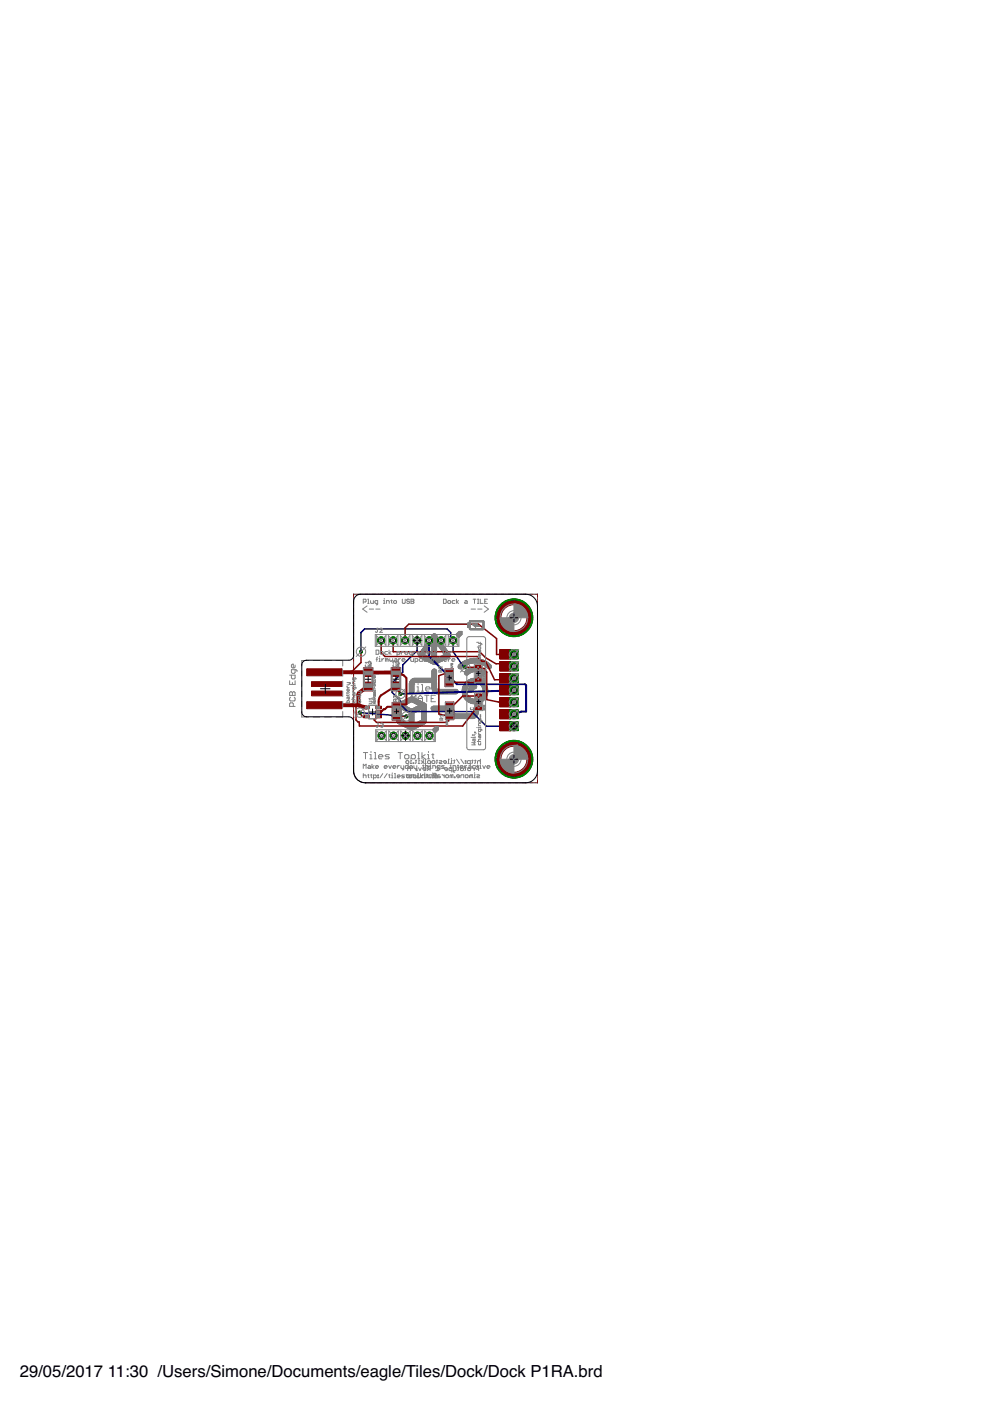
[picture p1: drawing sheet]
<svg xmlns="http://www.w3.org/2000/svg" width="210mm" height="297mm" viewBox="0 0 210 297" stroke-linecap="round" stroke-linejoin="round" font-family="sans-serif">
<defs><g id="words">
<g font-size="3.5">
<text x="4.2" y="291.8">29/05/2017</text>
<text x="22.9" y="291.8">11:30 /Users/Simone/Documents/eagle/Tiles/Dock/Dock P1RA.brd</text>
</g>
</g></defs>
<g fill="none" stroke="#808080" stroke-width=".21">
<path d="M86.2 161.3l.5 .1-.2 .5-.4-.2zM86.2 164.4l.5-.1 .1 .4-.4 .2zM86.4 163.4v-.6l.3-.3 .4 .3v.6M86.4 162.9h.7M87 161.9h.3M87.1 164.9v-.5l.2-.1h.4v.6M87.1 160.8v.2M87.3 161.3h-.2v.6M87.6 161.7l.1 .2zM88.1 161.3h.2M88.1 164.7l.1 .2zM88.2 161.1v.6l-.1 .2"/>
<path d="M88.3 163.2l.1 .2zM88.5 164.3v.6l.6-.2v-.4M88.7 161.9h.3M88.7 162.8l.3 .6 .3-.6M88.8 160.8v.2M89 161.3h-.2v.6M89.3 161.3l.4 .3-.4 .3M89.4 164.9v-.5l.2-.1h.4v.6M89.7 161v.9M90 161.9h.4M90.3 163.1h-.6l.1-.3 .5 .1v.3l-.5 .2M90.3 164.3h.4"/>
<path d="M90.4 161h-.2v.9M90.5 164.1v.6l-.2 .2M90.8 161.3h.3l.2 .1-.2 .5-.4-.2zM90.9 163.1l-.3 .3M91 164.9v-.5l.1-.1h.5v.6M91.2 163.1h-.5l-.1-.5 .6-.1v.9M91.7 161.3l.5 .1-.2 .5-.4-.2zM92 164.6l-.1-.5 .1-.1h.4l.1 .1v.6l-.1 .2-.5-.2M92 164.3h.4v.3h-.4zM92.4 163.4h.6M92.5 161.3h.3M92.6 161.1v.6l-.1 .2"/>
<path d="M93 162.8l-.3-.3v.9M93.1 161.3h.5l.1 .1-.6 .3 .2 .2h.4M93.3 164.3l-.5 .1v.5h.5l.1-.2-.1-.1h-.5M93.7 164.3l.5 .3M94.2 164.3v.6M94.5 164.4l.5-.1 .1 .4-.5 .2zM94.6 161.6h-.6l.2-.3 .4 .1v.3l-.4 .2M94.9 163.1h-.6l.1-.3 .5 .1v.3l-.5 .2M95 161.9h.2M95.2 161h-.1v.9M95.6 161.9h.3M95.7 160.8v.2"/>
<path d="M95.7 164.4v.5M95.7 164.4l.3-.1v.6M95.7 164.4l-.1-.1-.2 .1v.5M95.8 163.4h-.5l-.1-.5 .1-.1h.5v.9M95.9 161.3h-.2v.6M96.1 162.8v.7l.3 .2M96.2 161.3h.3M96.3 161.1v.6l-.1 .2M96.3 164.7l.2 .2zM96.7 162.8v.4l-.1 .2h-.5M96.8 161l.6 .9M97 162.8h.3"/>
<path d="M97.2 162.6v.6l-.2 .2M97.4 164.6h-.6l.1-.3 .5 .1v.3l-.5 .2M97.7 161l.6 .9M97.7 164.9v-.5l.2-.1h.4v.6M97.8 162.8l.5 .1v.3l-.2 .2-.5-.2zM98.6 162.8h.3M98.6 161.3h.2v.1h-.2zM98.6 161.7l.2 .2zM98.7 162.6v.6l-.1 .2M98.8 164.3l.5 .1-.2 .5-.5-.2zM99.3 162.8l.5 .1-.2 .5-.4-.2zM99.7 161.9h-.4l-.2-.5 .2-.1h.4v.9"/>
<path d="M99.9 164.4l.3-.1v.6M99.9 164.4v.5M99.9 164.4l-.2-.1-.2 .1v.5M100 161.3h.3M100.1 162.8l.4 .3M100.2 161.1v.6l-.2 .2M100.5 164.9h.3M100.5 162.8v.6M100.6 161.3h.3M100.6 163.8v.2M100.8 161.1v.6l-.2 .2M100.8 164.3h-.2v.6"/>
<path d="M101.1 164.3h.5l.1 .1-.6 .3 .1 .2h.5M101.5 163.1h-.5l-.1-.5 .1-.1h.5v.9M101.9 161v.9M101.9 161.4l-.2-.1h-.3l-.2 .6"/>
</g>
<g fill="#808080" stroke="#808080" stroke-width=".21">
<path d="M87.1 154.7l.3 .1z"/>
<path d="M87.1 154.7h.4z"/>
<path d="M87 154.7h.6z"/>
<path d="M86.9 154.6l.8 .1z"/>
<path d="M86.8 154.6h1z"/>
<path d="M86.7 154.5l1.2 .1z"/>
<path d="M86.6 154.5h1.4z"/>
<path d="M86.5 154.4l1.6 .1z"/>
<path d="M86.4 154.4h1.8z"/>
<path d="M86.4 154.3l1.8 .1z"/>
<path d="M86.3 154.3h2z"/>
<path d="M86.2 154.3h2.2z"/>
<path d="M86.1 154.2l2.4 .1z"/>
<path d="M86 154.2h2.5z"/>
<path d="M86 154.2h2.6z"/>
<path d="M85.9 154.1l2.8 .1z"/>
<path d="M85.8 154.1h3z"/>
<path d="M85.7 154l3.2 .1z"/>
<path d="M85.6 154h3.3z"/>
<path d="M85.6 153.9l3.4 .1z"/>
<path d="M85.5 153.9h3.6z"/>
<path d="M85.4 153.9h3.8z"/>
<path d="M85.3 153.8l4 .1z"/>
<path d="M85.2 153.8h4.1z"/>
<path d="M85.2 153.8h4.2z"/>
<path d="M85.1 153.7l4.4 .1z"/>
<path d="M85 153.7h4.6z"/>
<path d="M84.9 153.6l4.8 .1z"/>
<path d="M84.8 153.6h4.9z"/>
<path d="M84.8 153.5l5 .1z"/>
<path d="M84.7 153.5l5.2 .1z"/>
<path d="M84.6 153.5h2.1z"/>
<path d="M86.8 153.5h1z"/>
<path d="M87.8 153.5h2.2z"/>
<path d="M84.5 153.4l2.2 .1z"/>
<path d="M86.8 153.4l1 .1z"/>
<path d="M87.9 153.4l2.2 .1z"/>
<path d="M84.4 153.4h2.2z"/>
<path d="M86.8 153.4h1z"/>
<path d="M87.9 153.4h2.2z"/>
<path d="M84.3 153.4h2.2z"/>
<path d="M88 153.4h2.2z"/>
<path d="M84.3 153.3l2.1 .1z"/>
<path d="M86.8 153.3l1 .1z"/>
<path d="M88.1 153.3l2.1 .1z"/>
<path d="M84.3 153.3h2z"/>
<path d="M86.8 153.3h1z"/>
<path d="M88.2 153.3h2.1z"/>
<path d="M84.2 153.2l2.1 .1z"/>
<path d="M86.8 153.2l1 .1z"/>
<path d="M88.3 153.2l2 .1z"/>
<path d="M84.2 153.2h2z"/>
<path d="M86.8 153.2h1z"/>
<path d="M88.3 153.2h2z"/>
<path d="M84.2 153.2h1.9z"/>
<path d="M88.4 153.2h1.9z"/>
<path d="M84.2 153.1l1.8 .1z"/>
<path d="M86.8 153.1l1 .1z"/>
<path d="M88.5 153.1l1.9 .1z"/>
<path d="M84.2 153.1h1.7z"/>
<path d="M86.8 153.1h1z"/>
<path d="M88.6 153.1h1.8z"/>
<path d="M84.1 153l1.8 .1z"/>
<path d="M86.8 153l1 .1z"/>
<path d="M88.7 153l1.7 .1z"/>
<path d="M84.1 153h1.7z"/>
<path d="M86.8 153h1z"/>
<path d="M88.8 153h1.6z"/>
<path d="M84.2 153h1.5z"/>
<path d="M84.2 152.9l1.4 .1z"/>
<path d="M86.8 152.9l1 .1z"/>
<path d="M88.9 152.9l1.5 .1z"/>
<path d="M84.2 152.9h1.4z"/>
<path d="M86.8 152.9h1z"/>
<path d="M89 152.9h1.4z"/>
<path d="M84.2 152.8l1.3 .1z"/>
<path d="M86.8 152.8l1 .1z"/>
<path d="M89.1 152.8l1.3 .1z"/>
<path d="M84.2 152.8h1.2z"/>
<path d="M86.8 152.8h1z"/>
<path d="M89.2 152.8h1.2z"/>
<path d="M84.2 152.8h1.1z"/>
<path d="M84.2 152.7l1 .1z"/>
<path d="M86.8 152.7l1 .1z"/>
<path d="M89.3 152.7l1.1 .1z"/>
<path d="M84.1 152.7h1.1z"/>
<path d="M86.8 152.7h1z"/>
<path d="M89.4 152.7h1z"/>
<path d="M84.1 152.6l1 .1z"/>
<path d="M86.8 152.6l1 .1z"/>
<path d="M89.4 152.6l1 .1z"/>
<path d="M84.1 152.6h1z"/>
<path d="M86.8 152.6h1z"/>
<path d="M89.4 152.6h1z"/>
<path d="M84.1 152.5l1 .1z"/>
<path d="M86.8 152.5l1 .1z"/>
<path d="M89.4 152.5l1 .1z"/>
<path d="M84.1 152.5h1z"/>
<path d="M86.8 152.5h1z"/>
<path d="M89.4 152.5h1z"/>
<path d="M84.1 152.4l1 .1z"/>
<path d="M86.8 152.4l1 .1z"/>
<path d="M89.4 152.4l1 .1z"/>
<path d="M84.1 152.4h1z"/>
<path d="M86.8 152.4h1z"/>
<path d="M89.4 152.4h1z"/>
<path d="M84.1 152.3l1 .1z"/>
<path d="M86.8 152.3l1 .1z"/>
<path d="M89.4 152.3l1 .1z"/>
<path d="M96.4 152.3l4 .1z"/>
<path d="M84.1 152.3h1z"/>
<path d="M86.8 152.3h1z"/>
<path d="M89.4 152.3h1z"/>
<path d="M96.3 152.3h4.2z"/>
<path d="M84.1 152.2l1 .1z"/>
<path d="M86.8 152.2l1 .1z"/>
<path d="M89.4 152.2l1 .1z"/>
<path d="M96.1 152.2l4.5 .1z"/>
<path d="M84.1 152.2h1z"/>
<path d="M86.8 152.2h1z"/>
<path d="M89.4 152.2h1z"/>
<path d="M96.1 152.2h4.6z"/>
<path d="M84.1 152.1l1 .1z"/>
<path d="M86.8 152.1l1 .1z"/>
<path d="M89.4 152.1l1 .1z"/>
<path d="M96 152.1l4.8 .1z"/>
<path d="M84.1 152.1h1z"/>
<path d="M86.8 152.1h1z"/>
<path d="M89.4 152.1h1z"/>
<path d="M95.9 152.1h4.9z"/>
<path d="M95.9 152.1h5z"/>
<path d="M84.1 152l1 .1z"/>
<path d="M86.8 152l1 .1z"/>
<path d="M89.4 152l1 .1z"/>
<path d="M95.8 152l5.1 .1z"/>
<path d="M84.1 152h1z"/>
<path d="M86.8 152h1z"/>
<path d="M89.4 152h1z"/>
<path d="M95.8 152h5.2z"/>
<path d="M95.7 152h5.3z"/>
<path d="M84.1 151.9l1 .1z"/>
<path d="M86.8 151.9l1 .1z"/>
<path d="M89.4 151.9l1 .1z"/>
<path d="M95.7 151.9l5.4 .1z"/>
<path d="M84.1 151.9h1z"/>
<path d="M86.8 151.9h1z"/>
<path d="M89.4 151.9h1z"/>
<path d="M95.7 151.9h5.4z"/>
<path d="M84.1 151.8l1 .1z"/>
<path d="M86.8 151.8l1 .1z"/>
<path d="M89.4 151.8l1 .1z"/>
<path d="M95.7 151.8l5.4 .1z"/>
<path d="M84.1 151.8h1z"/>
<path d="M86.8 151.8h1z"/>
<path d="M89.4 151.8h1z"/>
<path d="M95.6 151.8h5.5z"/>
<path d="M84.1 151.7l1 .1z"/>
<path d="M86.8 151.7l1 .1z"/>
<path d="M89.4 151.7l1 .1z"/>
<path d="M95.6 151.7l5.6 .1z"/>
<path d="M84.1 151.7h1z"/>
<path d="M86.8 151.7h1z"/>
<path d="M89.4 151.7h1z"/>
<path d="M95.5 151.7h5.7z"/>
<path d="M84.1 151.6l1 .1z"/>
<path d="M86.8 151.6l1 .1z"/>
<path d="M89.4 151.6l1 .1z"/>
<path d="M95.5 151.6l5.8 .1z"/>
<path d="M84.1 151.6h1z"/>
<path d="M86.8 151.6h1z"/>
<path d="M89.4 151.6h1z"/>
<path d="M95.5 151.6h5.8z"/>
<path d="M84.1 151.5l1 .1z"/>
<path d="M86.8 151.5l1 .1z"/>
<path d="M89.4 151.5l1 .1z"/>
<path d="M95.5 151.5l5.8 .1z"/>
<path d="M84.1 151.5h1z"/>
<path d="M86.8 151.5h1z"/>
<path d="M89.4 151.5h1z"/>
<path d="M95.5 151.5h5.8z"/>
<path d="M84.1 151.4l1 .1z"/>
<path d="M86.8 151.4l1 .1z"/>
<path d="M89.4 151.4l1 .1z"/>
<path d="M95.5 151.4l5.8 .1z"/>
<path d="M84.1 151.4h1z"/>
<path d="M86.8 151.4h1z"/>
<path d="M89.4 151.4h1z"/>
<path d="M95.4 151.4h5.9z"/>
<path d="M95.4 151.4h1.1z"/>
<path d="M100.2 151.4h1.1z"/>
<path d="M84.1 151.3l1 .1z"/>
<path d="M86.8 151.3l1 .1z"/>
<path d="M89.4 151.3l1 .1z"/>
<path d="M95.4 151.3l1.1 .1z"/>
<path d="M100.3 151.3l1 .1z"/>
<path d="M84.1 151.3h1z"/>
<path d="M86.8 151.3h1z"/>
<path d="M89.4 151.3h1z"/>
<path d="M95.4 151.3h1z"/>
<path d="M100.3 151.3h1z"/>
<path d="M84.1 151.2l1 .1z"/>
<path d="M86.8 151.2l1 .1z"/>
<path d="M89.4 151.2l1 .1z"/>
<path d="M95.4 151.2l1 .1z"/>
<path d="M100.4 151.2l1 .1z"/>
<path d="M84.1 151.2h1z"/>
<path d="M86.8 151.2h1z"/>
<path d="M89.4 151.2h1z"/>
<path d="M95.4 151.2h1z"/>
<path d="M100.4 151.2h1z"/>
<path d="M84.1 151.1l1 .1z"/>
<path d="M86.7 151.1l1.1 .1z"/>
<path d="M89.4 151.1l1 .1z"/>
<path d="M95.4 151.1l1 .1z"/>
<path d="M100.4 151.1l1 .1z"/>
<path d="M84.1 151.1h1z"/>
<path d="M86.6 151.1h1.3z"/>
<path d="M89.4 151.1h1z"/>
<path d="M95.4 151.1h1z"/>
<path d="M100.4 151.1h1z"/>
<path d="M84.1 151l1 .1z"/>
<path d="M86.6 151l1.4 .1z"/>
<path d="M89.4 151l1 .1z"/>
<path d="M95.4 151l1 .1z"/>
<path d="M100.4 151l1 .1z"/>
<path d="M84.1 151h1z"/>
<path d="M86.5 151h1.6z"/>
<path d="M89.4 151h1z"/>
<path d="M95.4 151h1z"/>
<path d="M100.4 151h1z"/>
<path d="M86.4 151h1.8z"/>
<path d="M95.3 151h1.1z"/>
<path d="M84.1 150.9l1 .1z"/>
<path d="M86.3 150.9l1.9 .1z"/>
<path d="M89.4 150.9l1 .1z"/>
<path d="M95.3 150.9l1.1 .1z"/>
<path d="M100.4 150.9l1 .1z"/>
<path d="M84.1 150.9h1z"/>
<path d="M86.2 150.9h2.1z"/>
<path d="M89.4 150.9h1z"/>
<path d="M95.3 150.9h1.1z"/>
<path d="M100.4 150.9h1z"/>
<path d="M84.1 150.8l1 .1z"/>
<path d="M86.1 150.8l2.3 .1z"/>
<path d="M89.4 150.8l1 .1z"/>
<path d="M95.3 150.8l1 .1z"/>
<path d="M100.4 150.8l1 .1z"/>
<path d="M84.1 150.8h1z"/>
<path d="M86.1 150.8h2.4z"/>
<path d="M89.4 150.8h1z"/>
<path d="M95.2 150.8h1.1z"/>
<path d="M100.4 150.8h1z"/>
<path d="M84.1 150.7l1 .1z"/>
<path d="M86 150.7l2.5 .1z"/>
<path d="M89.4 150.7l1 .1z"/>
<path d="M95.2 150.7l1.1 .1z"/>
<path d="M100.4 150.7l1 .1z"/>
<path d="M84.1 150.7h1z"/>
<path d="M85.9 150.7h2.7z"/>
<path d="M89.4 150.7h1z"/>
<path d="M95.1 150.7h1.2z"/>
<path d="M100.4 150.7h1z"/>
<path d="M85.8 150.7h2.9z"/>
<path d="M95 150.7h1.3z"/>
<path d="M84.1 150.6l1 .1z"/>
<path d="M85.7 150.6l3.1 .1z"/>
<path d="M89.4 150.6l1 .1z"/>
<path d="M91.7 150.6l4.6 .1z"/>
<path d="M100.4 150.6l1 .1z"/>
<path d="M84.1 150.6h1z"/>
<path d="M85.7 150.6h3.2z"/>
<path d="M89.4 150.6h1z"/>
<path d="M91.6 150.6h4.7z"/>
<path d="M100.4 150.6h1z"/>
<path d="M85.6 150.6h3.3z"/>
<path d="M91.6 150.6h4.6z"/>
<path d="M100.4 150.6h.9z"/>
<path d="M84.1 150.5l1 .1z"/>
<path d="M85.5 150.5l3.5 .1z"/>
<path d="M89.4 150.5l1 .1z"/>
<path d="M91.6 150.5l4.6 .1z"/>
<path d="M100.4 150.5l.9 .1z"/>
<path d="M84.1 150.5h1z"/>
<path d="M85.4 150.5h3.7z"/>
<path d="M89.4 150.5h1z"/>
<path d="M91.5 150.5h4.7z"/>
<path d="M100.5 150.5h.8z"/>
<path d="M84.1 150.4l1 .1z"/>
<path d="M85.3 150.4l3.9 .1z"/>
<path d="M89.4 150.4l1 .1z"/>
<path d="M91.5 150.4l4.6 .1z"/>
<path d="M100.5 150.4l.8 .1z"/>
<path d="M84.1 150.4h1z"/>
<path d="M85.3 150.4h4z"/>
<path d="M89.4 150.4h1z"/>
<path d="M91.5 150.4h4.6z"/>
<path d="M100.5 150.4h.8z"/>
<path d="M84.1 150.3l1 .1z"/>
<path d="M85.2 150.3l4.1 .1z"/>
<path d="M89.4 150.3l1 .1z"/>
<path d="M91.5 150.3l4.6 .1z"/>
<path d="M100.5 150.3l.8 .1z"/>
<path d="M84.1 150.3h3.1z"/>
<path d="M87.3 150.3h3.1z"/>
<path d="M91.4 150.3h4.7z"/>
<path d="M100.6 150.3h.6z"/>
<path d="M84.2 150.3h3z"/>
<path d="M87.4 150.3h3z"/>
<path d="M91.4 150.3h4.6z"/>
<path d="M84.2 150.2l2.9 .1z"/>
<path d="M87.5 150.2l2.9 .1z"/>
<path d="M91.4 150.2l4.6 .1z"/>
<path d="M100.7 150.2l.4 .1z"/>
<path d="M84.2 150.2h2.8z"/>
<path d="M87.5 150.2h2.9z"/>
<path d="M91.4 150.2h4.5z"/>
<path d="M100.8 150.2h.1z"/>
<path d="M84.2 150.2h2.7z"/>
<path d="M87.6 150.2h2.8z"/>
<path d="M84.2 150.1l2.6 .1z"/>
<path d="M87.7 150.1l2.7 .1z"/>
<path d="M91.4 150.1l4.5 .1z"/>
<path d="M84.2 150.1h2.5z"/>
<path d="M87.8 150.1h2.6z"/>
<path d="M91.4 150.1h4.4z"/>
<path d="M84.2 150l2.5 .1z"/>
<path d="M87.9 150l2.5 .1z"/>
<path d="M91.4 150l4.4 .1z"/>
<path d="M84.1 150h2.5z"/>
<path d="M87.9 150h2.5z"/>
<path d="M91.5 150h4.2z"/>
<path d="M84.1 149.9l2.4 .1z"/>
<path d="M88 149.9l2.4 .1z"/>
<path d="M91.5 149.9l4.2 .1z"/>
<path d="M84.2 149.9l2.2 .1z"/>
<path d="M88.1 149.9l2.3 .1z"/>
<path d="M91.5 149.9l4.1 .1z"/>
<path d="M84.2 149.9h2.2z"/>
<path d="M88.2 149.9h2.2z"/>
<path d="M91.6 149.9h3.9z"/>
<path d="M84.2 149.8l2.1 .1z"/>
<path d="M88.3 149.8l2.1 .1z"/>
<path d="M91.6 149.8l3.8 .1z"/>
<path d="M84.2 149.8h2z"/>
<path d="M88.3 149.8h2.1z"/>
<path d="M91.6 149.8h3.8z"/>
<path d="M84.2 149.8h1.9z"/>
<path d="M88.4 149.8h2z"/>
<path d="M91.7 149.8h3.5z"/>
<path d="M84.2 149.7l1.8 .1z"/>
<path d="M88.5 149.7l1.9 .1z"/>
<path d="M91.8 149.7l3.2 .1z"/>
<path d="M84.2 149.7h1.7z"/>
<path d="M88.6 149.7h1.8z"/>
<path d="M84.1 149.6l1.8 .1z"/>
<path d="M88.7 149.6l1.7 .1z"/>
<path d="M84.1 149.6h1.7z"/>
<path d="M88.8 149.6h1.6z"/>
<path d="M84.2 149.6h1.5z"/>
<path d="M84.1 149.5l1.6 .1z"/>
<path d="M88.8 149.5l1.6 .1z"/>
<path d="M84.1 149.5h1.7z"/>
<path d="M88.7 149.5h1.7z"/>
<path d="M84.1 149.4l1.8 .1z"/>
<path d="M88.6 149.4l1.8 .1z"/>
<path d="M84.2 149.4h1.8z"/>
<path d="M88.6 149.4h1.8z"/>
<path d="M84.2 149.4h1.9z"/>
<path d="M88.5 149.4h1.9z"/>
<path d="M84.2 149.3l1.9 .1z"/>
<path d="M88.4 149.3l1.9 .1z"/>
<path d="M84.2 149.3h2z"/>
<path d="M88.3 149.3h2z"/>
<path d="M84.2 149.2l2.1 .1z"/>
<path d="M88.2 149.2l2.1 .1z"/>
<path d="M84.3 149.2h2.1z"/>
<path d="M88.2 149.2h2.1z"/>
<path d="M100.5 149.2h.4z"/>
<path d="M84.3 149.2h2.2z"/>
<path d="M88.1 149.2h2.1z"/>
<path d="M100.2 149.2h1z"/>
<path d="M84.4 149.1l2.2 .1z"/>
<path d="M88 149.1l2.1 .1z"/>
<path d="M100 149.1l1.4 .1z"/>
<path d="M84.5 149.1h2.1z"/>
<path d="M87.9 149.1h2.2z"/>
<path d="M99.9 149.1h1.7z"/>
<path d="M84.6 149l2.1 .1z"/>
<path d="M87.8 149l2.2 .1z"/>
<path d="M99.8 149l1.9 .1z"/>
<path d="M84.6 149h2.2z"/>
<path d="M87.8 149h2.1z"/>
<path d="M99.7 149h2z"/>
<path d="M84.7 148.9l2.2 .1z"/>
<path d="M87.7 148.9l2.1 .1z"/>
<path d="M99.6 148.9l2.2 .1z"/>
<path d="M84.8 148.9h2.2z"/>
<path d="M87.6 148.9h2.1z"/>
<path d="M99.5 148.9h2.4z"/>
<path d="M84.9 148.9h2.1z"/>
<path d="M87.5 148.9h2.2z"/>
<path d="M99.4 148.9h2.6z"/>
<path d="M84.9 148.8l2.2 .1z"/>
<path d="M87.4 148.8l2.2 .1z"/>
<path d="M99.4 148.8l2.7 .1z"/>
<path d="M85 148.8h2.2z"/>
<path d="M87.4 148.8h2.1z"/>
<path d="M99.3 148.8h2.9z"/>
<path d="M85.1 148.8h4.3z"/>
<path d="M99.2 148.8h3z"/>
<path d="M85.2 148.7l4.1 .1z"/>
<path d="M99.1 148.7l3.2 .1z"/>
<path d="M85.3 148.7h4z"/>
<path d="M99.1 148.7h3.2z"/>
<path d="M85.3 148.6l3.9 .1z"/>
<path d="M99.1 148.6l3.2 .1z"/>
<path d="M85.4 148.6h3.7z"/>
<path d="M99 148.6h3.4z"/>
<path d="M85.5 148.5l3.5 .1z"/>
<path d="M99 148.5l3.5 .1z"/>
<path d="M85.6 148.5h3.3z"/>
<path d="M98.9 148.5h3.6z"/>
<path d="M85.7 148.5h3.2z"/>
<path d="M98.9 148.5h3.7z"/>
<path d="M85.7 148.4l3.1 .1z"/>
<path d="M98.8 148.4l3.8 .1z"/>
<path d="M85.8 148.4h2.9z"/>
<path d="M98.8 148.4h3.8z"/>
<path d="M85.9 148.4h2.7z"/>
<path d="M98.7 148.4h4z"/>
<path d="M86 148.3l2.5 .1z"/>
<path d="M98.7 148.3l4 .1z"/>
<path d="M86.1 148.3h2.4z"/>
<path d="M98.7 148.3h4z"/>
<path d="M86.1 148.2l2.3 .1z"/>
<path d="M98.6 148.2l1.9 .1z"/>
<path d="M100.9 148.2l1.9 .1z"/>
<path d="M86.2 148.2h2.1z"/>
<path d="M98.6 148.2h1.7z"/>
<path d="M101.1 148.2h1.7z"/>
<path d="M86.3 148.1l1.9 .1z"/>
<path d="M98.6 148.1l1.5 .1z"/>
<path d="M101.3 148.1l1.5 .1z"/>
<path d="M86.4 148.1l1.8 .1z"/>
<path d="M98.6 148.1l1.4 .1z"/>
<path d="M101.4 148.1l1.5 .1z"/>
<path d="M86.5 148.1h1.6z"/>
<path d="M98.5 148.1h1.4z"/>
<path d="M101.5 148.1h1.4z"/>
<path d="M86.6 148l1.4 .1z"/>
<path d="M98.5 148l1.4 .1z"/>
<path d="M101.5 148l1.4 .1z"/>
<path d="M86.6 148h1.3z"/>
<path d="M98.5 148h1.3z"/>
<path d="M101.6 148h1.3z"/>
<path d="M86.7 148h1.1z"/>
<path d="M98.4 148h1.3z"/>
<path d="M101.7 148h1.3z"/>
<path d="M86.8 147.9l1 .1z"/>
<path d="M98.4 147.9l1.3 .1z"/>
<path d="M101.7 147.9l1.3 .1z"/>
<path d="M86.9 147.9h.8z"/>
<path d="M98.4 147.9h1.2z"/>
<path d="M101.8 147.9h1.2z"/>
<path d="M87 147.8l.6 .1z"/>
<path d="M98.4 147.8l1.2 .1z"/>
<path d="M101.8 147.8l1.3 .1z"/>
<path d="M87 147.8h.5z"/>
<path d="M98.4 147.8h1.1z"/>
<path d="M101.9 147.8h1.2z"/>
<path d="M87.1 147.8h.3z"/>
<path d="M98.3 147.8h1.2z"/>
<path d="M98.3 147.7l1.2 .1z"/>
<path d="M102 147.7l1.1 .1z"/>
<path d="M98.3 147.7h1.1z"/>
<path d="M102 147.7h1.1z"/>
<path d="M98.3 147.6l1.1 .1z"/>
<path d="M102 147.6l1.1 .1z"/>
<path d="M98.2 147.6h1.1z"/>
<path d="M102.1 147.6h1.1z"/>
<path d="M98.2 147.5l1.1 .1z"/>
<path d="M102.1 147.5l1.1 .1z"/>
<path d="M98.2 147.5h1.1z"/>
<path d="M102.2 147.5h1z"/>
<path d="M98.1 147.4l1.1 .1z"/>
<path d="M102.2 147.4l1.1 .1z"/>
<path d="M98.1 147.4h1.1z"/>
<path d="M102.2 147.4h1.1z"/>
<path d="M98.1 147.3l1 .1z"/>
<path d="M102.3 147.3l1 .1z"/>
<path d="M98.1 147.3h1z"/>
<path d="M102.3 147.3h1z"/>
<path d="M98.1 147.2l1 .1z"/>
<path d="M102.3 147.2l1 .1z"/>
<path d="M98.1 147.2h1z"/>
<path d="M102.3 147.2h1z"/>
<path d="M102.3 147.2h1.1z"/>
<path d="M98.1 147.1l1 .1z"/>
<path d="M102.3 147.1l1.1 .1z"/>
<path d="M92.6 147.1h4.2z"/>
<path d="M98.1 147.1h1z"/>
<path d="M102.3 147.1h1.1z"/>
<path d="M87.1 147l.3 .1z"/>
<path d="M92.5 147l4.4 .1z"/>
<path d="M98.1 147l.9 .1z"/>
<path d="M102.4 147l1 .1z"/>
<path d="M87 147h.5z"/>
<path d="M92.4 147h4.5z"/>
<path d="M98 147h1z"/>
<path d="M102.4 147h1z"/>
<path d="M92.3 147h4.7z"/>
<path d="M86.9 146.9l.7 .1z"/>
<path d="M92.2 146.9l4.8 .1z"/>
<path d="M98 146.9l1 .1z"/>
<path d="M102.4 146.9l1 .1z"/>
<path d="M86.9 146.9h.7z"/>
<path d="M92.2 146.9h4.9z"/>
<path d="M98 146.9h1z"/>
<path d="M102.4 146.9h1z"/>
<path d="M86.9 146.8l.8 .1z"/>
<path d="M92.1 146.8l5 .1z"/>
<path d="M98 146.8l1 .1z"/>
<path d="M102.4 146.8l1 .1z"/>
<path d="M86.8 146.8h.9z"/>
<path d="M92 146.8h5.1z"/>
<path d="M98 146.8h1z"/>
<path d="M102.4 146.8h1z"/>
<path d="M86.8 146.7l.9 .1z"/>
<path d="M92 146.7l5.1 .1z"/>
<path d="M98 146.7l1 .1z"/>
<path d="M102.4 146.7l1 .1z"/>
<path d="M86.8 146.7h.9z"/>
<path d="M91.9 146.7h5.2z"/>
<path d="M98 146.7h1z"/>
<path d="M99.7 146.7h.2z"/>
<path d="M102.4 146.7h1z"/>
<path d="M86.8 146.7h1z"/>
<path d="M99.5 146.7h.5z"/>
<path d="M86.8 146.6l1 .1z"/>
<path d="M91.9 146.6l5.3 .1z"/>
<path d="M98 146.6l1 .1z"/>
<path d="M99.5 146.6l.6 .1z"/>
<path d="M102.4 146.6l1 .1z"/>
<path d="M86.8 146.6h1z"/>
<path d="M91.9 146.6h5.3z"/>
<path d="M98 146.6h1z"/>
<path d="M99.5 146.6h.6z"/>
<path d="M102.4 146.6h1z"/>
<path d="M91.8 146.6h5.3z"/>
<path d="M99.4 146.6h.8z"/>
<path d="M86.8 146.5l1 .1z"/>
<path d="M91.8 146.5l5.3 .1z"/>
<path d="M98 146.5l1 .1z"/>
<path d="M99.4 146.5l.8 .1z"/>
<path d="M102.4 146.5l1 .1z"/>
<path d="M86.8 146.5h1z"/>
<path d="M91.8 146.5h5.3z"/>
<path d="M98 146.5h1z"/>
<path d="M99.4 146.5h.9z"/>
<path d="M102.4 146.5h1z"/>
<path d="M86.8 146.4l1 .1z"/>
<path d="M91.7 146.4l5.4 .1z"/>
<path d="M98 146.4l1 .1z"/>
<path d="M99.3 146.4l1 .1z"/>
<path d="M102.4 146.4l1 .1z"/>
<path d="M86.8 146.4h1z"/>
<path d="M91.7 146.4h5.4z"/>
<path d="M98 146.4h1z"/>
<path d="M99.3 146.4h1z"/>
<path d="M102.4 146.4h1z"/>
<path d="M86.8 146.3l1 .1z"/>
<path d="M91.7 146.3l5.4 .1z"/>
<path d="M98 146.3l1 .1z"/>
<path d="M99.3 146.3l1 .1z"/>
<path d="M102.4 146.3l1 .1z"/>
<path d="M91.7 146.3l5.3 .1z"/>
<path d="M86.8 146.3h1z"/>
<path d="M91.7 146.3h5.3z"/>
<path d="M98 146.3h1z"/>
<path d="M99.3 146.3h1z"/>
<path d="M102.4 146.3h1z"/>
<path d="M86.8 146.2l1 .1z"/>
<path d="M91.7 146.2l5.2 .1z"/>
<path d="M98 146.2l1 .1z"/>
<path d="M99.3 146.2l1.1 .1z"/>
<path d="M102.4 146.2l1 .1z"/>
<path d="M86.8 146.2h1z"/>
<path d="M91.6 146.2h5.3z"/>
<path d="M98 146.2h1z"/>
<path d="M99.3 146.2h1.1z"/>
<path d="M102.4 146.2h1z"/>
<path d="M91.6 146.2h5.2z"/>
<path d="M86.8 146.1l1 .1z"/>
<path d="M91.6 146.1l1.1 .1z"/>
<path d="M98 146.1l1 .1z"/>
<path d="M99.4 146.1l1 .1z"/>
<path d="M102.4 146.1l1 .1z"/>
<path d="M86.8 146.1h1z"/>
<path d="M91.6 146.1h1.1z"/>
<path d="M98 146.1h1z"/>
<path d="M99.4 146.1h1.1z"/>
<path d="M102.4 146.1h1z"/>
<path d="M86.8 146l1 .1z"/>
<path d="M91.6 146l1 .1z"/>
<path d="M98 146l1 .1z"/>
<path d="M99.4 146l1.3 .1z"/>
<path d="M102.4 146l1 .1z"/>
<path d="M86.8 146h1z"/>
<path d="M91.6 146h1z"/>
<path d="M98 146h1z"/>
<path d="M99.4 146h1.4z"/>
<path d="M102.4 146h1z"/>
<path d="M98.1 146h.9z"/>
<path d="M99.4 146h1.5z"/>
<path d="M86.8 145.9l1 .1z"/>
<path d="M91.6 145.9l1 .1z"/>
<path d="M98.1 145.9l1 .1z"/>
<path d="M99.4 145.9l1.5 .1z"/>
<path d="M102.3 145.9l1.1 .1z"/>
<path d="M86.8 145.9h1z"/>
<path d="M91.6 145.9h1z"/>
<path d="M98.1 145.9h1z"/>
<path d="M99.4 145.9h1.5z"/>
<path d="M102.3 145.9h1.1z"/>
<path d="M86.8 145.8l1 .1z"/>
<path d="M91.6 145.8l1 .1z"/>
<path d="M98.1 145.8l1 .1z"/>
<path d="M99.4 145.8l1.6 .1z"/>
<path d="M102.3 145.8l1.1 .1z"/>
<path d="M86.8 145.8h1z"/>
<path d="M91.6 145.8h1z"/>
<path d="M98.1 145.8h1z"/>
<path d="M99.5 145.8h1.5z"/>
<path d="M102.3 145.8h1z"/>
<path d="M86.8 145.7l1 .1z"/>
<path d="M91.6 145.7l1 .1z"/>
<path d="M98.1 145.7l1 .1z"/>
<path d="M99.5 145.7l1.5 .1z"/>
<path d="M102.3 145.7l1 .1z"/>
<path d="M86.8 145.7h1z"/>
<path d="M91.6 145.7h1z"/>
<path d="M98.1 145.7h1z"/>
<path d="M99.5 145.7h1.6z"/>
<path d="M102.3 145.7h1z"/>
<path d="M86.8 145.6l1 .1z"/>
<path d="M91.6 145.6l1 .1z"/>
<path d="M98.1 145.6l1.1 .1z"/>
<path d="M99.5 145.6l1.6 .1z"/>
<path d="M102.2 145.6l1.1 .1z"/>
<path d="M86.8 145.6h1z"/>
<path d="M91.6 145.6h1z"/>
<path d="M98.1 145.6h1.1z"/>
<path d="M99.6 145.6h1.5z"/>
<path d="M102.2 145.6h1.1z"/>
<path d="M86.8 145.5l1 .1z"/>
<path d="M91.6 145.5l1 .1z"/>
<path d="M98.2 145.5l1.1 .1z"/>
<path d="M99.7 145.5l1.4 .1z"/>
<path d="M102.2 145.5l1 .1z"/>
<path d="M86.8 145.5h1z"/>
<path d="M91.6 145.5h1z"/>
<path d="M98.2 145.5h1.1z"/>
<path d="M99.7 145.5h1.4z"/>
<path d="M102.1 145.5h1.1z"/>
<path d="M86.8 145.4l1 .1z"/>
<path d="M91.6 145.4l1 .1z"/>
<path d="M98.2 145.4l1.1 .1z"/>
<path d="M99.8 145.4l1.2 .1z"/>
<path d="M102.1 145.4l1.1 .1z"/>
<path d="M86.8 145.4h1z"/>
<path d="M91.6 145.4h1z"/>
<path d="M98.2 145.4h1.1z"/>
<path d="M99.8 145.4h1.2z"/>
<path d="M102.1 145.4h1.1z"/>
<path d="M98.3 145.4h1.1z"/>
<path d="M102 145.4h1.1z"/>
<path d="M86.8 145.3l1 .1z"/>
<path d="M91.6 145.3l1 .1z"/>
<path d="M98.3 145.3l1.1 .1z"/>
<path d="M99.9 145.3l1.1 .1z"/>
<path d="M102 145.3l1.1 .1z"/>
<path d="M86.8 145.3h1z"/>
<path d="M91.6 145.3h1z"/>
<path d="M98.3 145.3h1.2z"/>
<path d="M99.9 145.3h1z"/>
<path d="M102 145.3h1.1z"/>
<path d="M86.8 145.2l1 .1z"/>
<path d="M91.6 145.2l1 .1z"/>
<path d="M98.3 145.2l1.2 .1z"/>
<path d="M100 145.2l.9 .1z"/>
<path d="M101.9 145.2l1.2 .1z"/>
<path d="M86.8 145.2h1z"/>
<path d="M91.6 145.2h1z"/>
<path d="M98.4 145.2h1.1z"/>
<path d="M100.1 145.2h.8z"/>
<path d="M101.9 145.2h1.2z"/>
<path d="M98.4 145.2h1.2z"/>
<path d="M100.2 145.2h.6z"/>
<path d="M101.8 145.2h1.3z"/>
<path d="M86.8 145.1l1 .1z"/>
<path d="M91.6 145.1l1 .1z"/>
<path d="M98.4 145.1l1.2 .1z"/>
<path d="M100.3 145.1l.4 .1z"/>
<path d="M101.8 145.1l1.2 .1z"/>
<path d="M86.8 145.1h1z"/>
<path d="M91.6 145.1h1z"/>
<path d="M98.4 145.1h1.3z"/>
<path d="M101.7 145.1h1.3z"/>
<path d="M86.8 145l1 .1z"/>
<path d="M91.6 145l1 .1z"/>
<path d="M98.4 145l1.3 .1z"/>
<path d="M101.7 145l1.3 .1z"/>
<path d="M86.8 145h1z"/>
<path d="M91.6 145h1z"/>
<path d="M98.5 145h1.3z"/>
<path d="M101.6 145h1.3z"/>
<path d="M86.8 144.9l1 .1z"/>
<path d="M91.6 144.9l1 .1z"/>
<path d="M98.5 144.9l1.4 .1z"/>
<path d="M101.5 144.9l1.4 .1z"/>
<path d="M86.8 144.9h1z"/>
<path d="M91.6 144.9h1z"/>
<path d="M98.5 144.9h1.4z"/>
<path d="M101.5 144.9h1.4z"/>
<path d="M98.6 144.9h1.4z"/>
<path d="M101.4 144.9h1.5z"/>
<path d="M86.8 144.8l1 .1z"/>
<path d="M91.6 144.8l1 .1z"/>
<path d="M98.6 144.8l1.5 .1z"/>
<path d="M101.3 144.8l1.5 .1z"/>
<path d="M86.8 144.8h1z"/>
<path d="M91.6 144.8h1z"/>
<path d="M98.6 144.8h1.7z"/>
<path d="M101.1 144.8h1.7z"/>
<path d="M86.8 144.8h1.1z"/>
<path d="M98.6 144.8h1.9z"/>
<path d="M100.9 144.8h1.9z"/>
<path d="M86.8 144.7l1.1 .1z"/>
<path d="M91.6 144.7l1 .1z"/>
<path d="M98.7 144.7l4 .1z"/>
<path d="M86.8 144.7h5.7z"/>
<path d="M98.7 144.7h4z"/>
<path d="M86.9 144.6l5.6 .1z"/>
<path d="M98.7 144.6l4 .1z"/>
<path d="M86.9 144.6h5.6z"/>
<path d="M98.8 144.6h3.8z"/>
<path d="M86.9 144.5l5.6 .1z"/>
<path d="M98.8 144.5l3.8 .1z"/>
<path d="M98.9 144.5l3.7 .1z"/>
<path d="M86.9 144.5h5.6z"/>
<path d="M98.9 144.5h3.6z"/>
<path d="M87 144.4l5.5 .1z"/>
<path d="M99 144.4l3.5 .1z"/>
<path d="M87 144.4h5.5z"/>
<path d="M99 144.4h3.4z"/>
<path d="M99.1 144.4h3.2z"/>
<path d="M87 144.3l5.5 .1z"/>
<path d="M99.1 144.3l3.2 .1z"/>
<path d="M87 144.3h5.5z"/>
<path d="M99.1 144.3h3.2z"/>
<path d="M87.1 144.2l5.4 .1z"/>
<path d="M99.2 144.2l3 .1z"/>
<path d="M87.1 144.2h5.4z"/>
<path d="M99.3 144.2h2.9z"/>
<path d="M87.2 144.2h5.3z"/>
<path d="M99.4 144.2h2.7z"/>
<path d="M87.2 144.1l5.4 .1z"/>
<path d="M99.4 144.1l2.6 .1z"/>
<path d="M87.2 144.1h5.4z"/>
<path d="M99.5 144.1h2.4z"/>
<path d="M87.3 144l5.3 .1z"/>
<path d="M99.6 144l2.2 .1z"/>
<path d="M87.3 144h5.3z"/>
<path d="M99.7 144h2z"/>
<path d="M87.4 144h5.2z"/>
<path d="M99.8 144h1.9z"/>
<path d="M87.5 143.9l5 .1z"/>
<path d="M99.9 143.9l1.7 .1z"/>
<path d="M87.5 143.9h5z"/>
<path d="M100 143.9h1.4z"/>
<path d="M87.6 143.8l4.9 .1z"/>
<path d="M100.2 143.8l1 .1z"/>
<path d="M87.8 143.8h4.7z"/>
<path d="M100.5 143.8h.4z"/>
<path d="M91.6 143.8h1z"/>
<path d="M91.6 143.7l1 .1z"/>
<path d="M91.6 143.7h1z"/>
<path d="M91.6 143.6l1 .1z"/>
<path d="M91.6 143.6h1z"/>
<path d="M91.6 143.5l1 .1z"/>
<path d="M91.6 143.5h1z"/>
<path d="M91.6 143.4l1 .1z"/>
<path d="M91.6 143.4h1z"/>
<path d="M91.6 143.3l1 .1z"/>
<path d="M91.6 143.3h1z"/>
<path d="M91.6 143.2l1 .1z"/>
<path d="M91.6 143.2h1z"/>
<path d="M91.6 143.1l1 .1z"/>
<path d="M91.6 143.1h1z"/>
<path d="M98.8 143.1h.3z"/>
<path d="M102.2 143.1h.4z"/>
<path d="M91.6 143l1 .1z"/>
<path d="M98.7 143l.5 .1z"/>
<path d="M102.2 143l.5 .1z"/>
<path d="M91.6 143h1z"/>
<path d="M98.6 143h.7z"/>
<path d="M102.1 143h.6z"/>
<path d="M91.6 142.9l1 .1z"/>
<path d="M98.6 142.9l.8 .1z"/>
<path d="M102 142.9l.8 .1z"/>
<path d="M91.6 142.9h1z"/>
<path d="M98.6 142.9h.8z"/>
<path d="M102 142.9h.8z"/>
<path d="M91.6 142.8l1 .1z"/>
<path d="M98.5 142.8l.9 .1z"/>
<path d="M101.9 142.8l.9 .1z"/>
<path d="M91.6 142.8h1z"/>
<path d="M98.5 142.8h1z"/>
<path d="M101.9 142.8h1z"/>
<path d="M91.6 142.7l1 .1z"/>
<path d="M98.5 142.7l1 .1z"/>
<path d="M101.8 142.7l1.1 .1z"/>
<path d="M98.5 142.7l1.1 .1z"/>
<path d="M101.8 142.7l1 .1z"/>
<path d="M91.6 142.7h1z"/>
<path d="M98.5 142.7h1.2z"/>
<path d="M101.7 142.7h1.2z"/>
<path d="M91.6 142.6l1 .1z"/>
<path d="M98.5 142.6l1.2 .1z"/>
<path d="M101.6 142.6l1.3 .1z"/>
<path d="M91.6 142.6h1z"/>
<path d="M98.5 142.6h1.3z"/>
<path d="M101.5 142.6h1.4z"/>
<path d="M98.5 142.6h1.4z"/>
<path d="M91.6 142.5l1 .1z"/>
<path d="M98.5 142.5l1.5 .1z"/>
<path d="M101.4 142.5l1.5 .1z"/>
<path d="M91.6 142.5h1z"/>
<path d="M98.5 142.5h1.6z"/>
<path d="M101.3 142.5h1.6z"/>
<path d="M91.6 142.4l1 .1z"/>
<path d="M98.5 142.4l1.8 .1z"/>
<path d="M101.1 142.4l1.7 .1z"/>
<path d="M91.6 142.4h1z"/>
<path d="M98.6 142.4h1.9z"/>
<path d="M100.8 142.4h2z"/>
<path d="M98.6 142.4h4.2z"/>
<path d="M91.6 142.3l1 .1z"/>
<path d="M98.6 142.3l4.1 .1z"/>
<path d="M91.6 142.3h1z"/>
<path d="M98.6 142.3h4.1z"/>
<path d="M91.6 142.2l1 .1z"/>
<path d="M98.7 142.2l4 .1z"/>
<path d="M91.6 142.2h1z"/>
<path d="M98.7 142.2h3.9z"/>
<path d="M91.6 142.2h.9z"/>
<path d="M98.8 142.2h3.8z"/>
<path d="M91.6 142.1l.9 .1z"/>
<path d="M98.8 142.1l3.8 .1z"/>
<path d="M91.6 142.1h.9z"/>
<path d="M98.9 142.1h3.6z"/>
<path d="M91.7 142l.8 .1z"/>
<path d="M98.9 142l3.6 .1z"/>
<path d="M91.7 142h.7z"/>
<path d="M99 142h3.4z"/>
<path d="M91.8 142h.6z"/>
<path d="M99 142h3.3z"/>
<path d="M91.8 141.9l.6 .1z"/>
<path d="M99.1 141.9l3.2 .1z"/>
<path d="M91.8 141.9h.5z"/>
<path d="M99.1 141.9h3.1z"/>
<path d="M91.9 141.8l.3 .1z"/>
<path d="M99.2 141.8l3 .1z"/>
<path d="M99.3 141.8h2.8z"/>
<path d="M97.4 141.8h.4z"/>
<path d="M99.4 141.8h2.6z"/>
<path d="M103.5 141.8h.4z"/>
<path d="M97.3 141.7l.6 .1z"/>
<path d="M99.4 141.7l2.5 .1z"/>
<path d="M103.5 141.7l.4 .1z"/>
<path d="M97.3 141.7h.6z"/>
<path d="M99.5 141.7h2.4z"/>
<path d="M103.4 141.7h.6z"/>
<path d="M97.3 141.6l.6 .1z"/>
<path d="M99.6 141.6l2.1 .1z"/>
<path d="M103.3 141.6l.8 .1z"/>
<path d="M97.2 141.6h.8z"/>
<path d="M99.7 141.6h2z"/>
<path d="M103.3 141.6h.8z"/>
<path d="M99.9 141.6h1.6z"/>
<path d="M97.2 141.5l.9 .1z"/>
<path d="M100 141.5l1.4 .1z"/>
<path d="M103.2 141.5l.9 .1z"/>
<path d="M97.1 141.5h1z"/>
<path d="M100.2 141.5h1z"/>
<path d="M103.2 141.5h.9z"/>
<path d="M97.1 141.4l1.1 .1z"/>
<path d="M100.5 141.4l.3 .1z"/>
<path d="M103.1 141.4l1.1 .1z"/>
<path d="M97.2 141.4h1z"/>
<path d="M103.1 141.4h1.1z"/>
<path d="M97.2 141.4h1.1z"/>
<path d="M103 141.4h1.2z"/>
<path d="M97.2 141.3l1.1 .1z"/>
<path d="M103 141.3l1.2 .1z"/>
<path d="M97.2 141.3h1.2z"/>
<path d="M103 141.3h1.2z"/>
<path d="M97.2 141.2l1.2 .1z"/>
<path d="M102.9 141.2l1.3 .1z"/>
<path d="M97.2 141.2h1.3z"/>
<path d="M102.8 141.2h1.4z"/>
<path d="M97.2 141.2h1.4z"/>
<path d="M102.8 141.2h1.3z"/>
<path d="M97.2 141.1l1.4 .1z"/>
<path d="M102.7 141.1l1.4 .1z"/>
<path d="M97.2 141.1h1.5z"/>
<path d="M102.6 141.1h1.5z"/>
<path d="M97.2 141l1.5 .1z"/>
<path d="M102.6 141l1.5 .1z"/>
<path d="M97.3 141h1.5z"/>
<path d="M102.5 141h1.6z"/>
<path d="M97.3 140.9l1.6 .1z"/>
<path d="M102.4 140.9l1.6 .1z"/>
<path d="M97.3 140.9l1.7 .1z"/>
<path d="M102.3 140.9l1.7 .1z"/>
<path d="M97.4 140.9h1.6z"/>
<path d="M102.3 140.9h1.6z"/>
<path d="M91.9 140.8l.3 .1z"/>
<path d="M97.4 140.8l1.7 .1z"/>
<path d="M102.2 140.8l1.7 .1z"/>
<path d="M91.8 140.8h.6z"/>
<path d="M97.5 140.8h1.7z"/>
<path d="M102.1 140.8h1.8z"/>
<path d="M97.5 140.8h1.8z"/>
<path d="M102 140.8h1.8z"/>
<path d="M91.7 140.7l.8 .1z"/>
<path d="M97.6 140.7l1.8 .1z"/>
<path d="M101.9 140.7l1.8 .1z"/>
<path d="M91.6 140.7h1z"/>
<path d="M97.6 140.7h2z"/>
<path d="M101.7 140.7h2z"/>
<path d="M91.5 140.6l1.2 .1z"/>
<path d="M97.7 140.6l2 .1z"/>
<path d="M101.6 140.6l2.1 .1z"/>
<path d="M91.4 140.6h1.4z"/>
<path d="M97.7 140.6h2.2z"/>
<path d="M101.4 140.6h2.2z"/>
<path d="M97.7 140.6h2.5z"/>
<path d="M101.2 140.6h2.3z"/>
<path d="M91.3 140.5l1.6 .1z"/>
<path d="M97.8 140.5l5.7 .1z"/>
<path d="M91.2 140.5h1.8z"/>
<path d="M97.9 140.5h5.6z"/>
<path d="M91.1 140.4l2 .1z"/>
<path d="M98 140.4l5.4 .1z"/>
<path d="M91 140.4h2.2z"/>
<path d="M98 140.4h5.4z"/>
<path d="M98.1 140.4h5.2z"/>
<path d="M90.9 140.3l2.4 .1z"/>
<path d="M98.1 140.3l5.1 .1z"/>
<path d="M90.8 140.3h2.6z"/>
<path d="M98.2 140.3h4.9z"/>
<path d="M90.7 140.2l2.8 .1z"/>
<path d="M98.3 140.2l4.8 .1z"/>
<path d="M90.6 140.2l3 .1z"/>
<path d="M98.3 140.2l4.7 .1z"/>
<path d="M90.6 140.2h3z"/>
<path d="M98.4 140.2h4.6z"/>
<path d="M90.5 140.1l3.2 .1z"/>
<path d="M98.5 140.1l4.4 .1z"/>
<path d="M90.4 140.1h3.4z"/>
<path d="M98.6 140.1h4.2z"/>
<path d="M90.3 140l3.6 .1z"/>
<path d="M98.6 140l4.1 .1z"/>
<path d="M90.2 140h3.8z"/>
<path d="M98.7 140h3.9z"/>
<path d="M90.1 140h3.9z"/>
<path d="M98.8 140h3.8z"/>
<path d="M90.1 139.9l4 .1z"/>
<path d="M98.9 139.9l3.5 .1z"/>
<path d="M90 139.9h4.2z"/>
<path d="M99 139.9h3.3z"/>
<path d="M89.9 139.8l4.4 .1z"/>
<path d="M99.1 139.8l3.1 .1z"/>
<path d="M89.8 139.8h4.6z"/>
<path d="M99.3 139.8h2.8z"/>
<path d="M99.4 139.8h2.5z"/>
<path d="M89.7 139.7l4.8 .1z"/>
<path d="M99.5 139.7l2.3 .1z"/>
<path d="M89.6 139.7h5z"/>
<path d="M99.7 139.7h1.9z"/>
<path d="M89.5 139.6l5.2 .1z"/>
<path d="M99.9 139.6l1.5 .1z"/>
<path d="M89.4 139.6h3.2z"/>
<path d="M92.6 139.6h2.1z"/>
<path d="M100.3 139.6h.7z"/>
<path d="M89.3 139.6h2.2z"/>
<path d="M91.6 139.6h1z"/>
<path d="M92.7 139.6h2.1z"/>
<path d="M89.3 139.5l2.2 .1z"/>
<path d="M91.6 139.5l1 .1z"/>
<path d="M92.8 139.5l2.1 .1z"/>
<path d="M89.2 139.5h2.2z"/>
<path d="M91.6 139.5h1z"/>
<path d="M92.8 139.5h2.2z"/>
<path d="M89.1 139.4l2.2 .1z"/>
<path d="M91.6 139.4l1 .1z"/>
<path d="M92.9 139.4l2.2 .1z"/>
<path d="M89 139.4h2.2z"/>
<path d="M91.6 139.4h1z"/>
<path d="M93 139.4h2.1z"/>
<path d="M88.9 139.4h2.2z"/>
<path d="M93.1 139.4h2.1z"/>
<path d="M88.9 139.3l2.2 .1z"/>
<path d="M91.6 139.3l1 .1z"/>
<path d="M93.2 139.3l2.1 .1z"/>
<path d="M88.9 139.3h2.1z"/>
<path d="M91.6 139.3h1z"/>
<path d="M93.2 139.3h2.1z"/>
<path d="M88.8 139.2l2.1 .1z"/>
<path d="M91.6 139.2l1 .1z"/>
<path d="M93.3 139.2l2 .1z"/>
<path d="M88.8 139.2h2z"/>
<path d="M91.6 139.2h1z"/>
<path d="M93.4 139.2h2z"/>
<path d="M88.8 139.1l1.9 .1z"/>
<path d="M91.6 139.1l1 .1z"/>
<path d="M93.5 139.1l1.9 .1z"/>
<path d="M93.6 139.1l1.8 .1z"/>
<path d="M88.8 139.1h1.8z"/>
<path d="M91.6 139.1h1z"/>
<path d="M93.6 139.1h1.8z"/>
<path d="M88.7 139l1.8 .1z"/>
<path d="M91.6 139l1 .1z"/>
<path d="M93.7 139l1.7 .1z"/>
<path d="M88.7 139h1.7z"/>
<path d="M91.6 139h1z"/>
<path d="M93.8 139h1.6z"/>
<path d="M93.9 139h1.5z"/>
<path d="M88.7 138.9l1.6 .1z"/>
<path d="M91.6 138.9l1 .1z"/>
<path d="M93.9 138.9l1.5 .1z"/>
<path d="M88.7 138.9h1.5z"/>
<path d="M91.6 138.9h1z"/>
<path d="M94 138.9h1.4z"/>
<path d="M88.8 138.8l1.3 .1z"/>
<path d="M91.6 138.8l1 .1z"/>
<path d="M94.1 138.8l1.3 .1z"/>
<path d="M88.8 138.8h1.2z"/>
<path d="M91.6 138.8h1z"/>
<path d="M94.2 138.8h1.2z"/>
<path d="M88.8 138.8h1.1z"/>
<path d="M88.8 138.7l1.1 .1z"/>
<path d="M91.6 138.7l1 .1z"/>
<path d="M94.2 138.7l1.2 .1z"/>
<path d="M88.8 138.7h1.1z"/>
<path d="M91.6 138.7h1z"/>
<path d="M94.1 138.7h1.2z"/>
<path d="M88.8 138.6l1.2 .1z"/>
<path d="M91.6 138.6l1 .1z"/>
<path d="M94.1 138.6l1.2 .1z"/>
<path d="M88.9 138.6h1.1z"/>
<path d="M91.6 138.6h1z"/>
<path d="M94.1 138.6h1.2z"/>
<path d="M94.1 138.6h1.1z"/>
<path d="M88.9 138.5l1.2 .1z"/>
<path d="M91.6 138.5l1 .1z"/>
<path d="M94.1 138.5l1.1 .1z"/>
<path d="M89 138.5h1.1z"/>
<path d="M91.6 138.5h1z"/>
<path d="M94 138.5h1.2z"/>
<path d="M89 138.4l1.1 .1z"/>
<path d="M91.6 138.4l1 .1z"/>
<path d="M94 138.4l1.2 .1z"/>
<path d="M94 138.4l1.1 .1z"/>
<path d="M89 138.4h1.2z"/>
<path d="M91.6 138.4h1z"/>
<path d="M94 138.4h1.1z"/>
<path d="M89.1 138.3l1.1 .1z"/>
<path d="M91.6 138.3l1 .1z"/>
<path d="M93.9 138.3l1.2 .1z"/>
<path d="M89.1 138.3h1.1z"/>
<path d="M91.6 138.3h1z"/>
<path d="M93.9 138.3h1.2z"/>
<path d="M89.1 138.2l1.2 .1z"/>
<path d="M91.6 138.2l1 .1z"/>
<path d="M93.9 138.2l1.2 .1z"/>
<path d="M89.2 138.2h1.1z"/>
<path d="M91.6 138.2h1z"/>
<path d="M93.8 138.2h1.2z"/>
<path d="M89.2 138.1l1.1 .1z"/>
<path d="M91.6 138.1l1 .1z"/>
<path d="M93.8 138.1l1.1 .1z"/>
<path d="M89.2 138.1h1.2z"/>
<path d="M91.6 138.1h1z"/>
<path d="M93.7 138.1h1.2z"/>
<path d="M89.3 138l1.1 .1z"/>
<path d="M91.6 138l1 .1z"/>
<path d="M93.7 138l1.2 .1z"/>
<path d="M89.3 138h1.1z"/>
<path d="M91.6 138h1z"/>
<path d="M93.7 138h1.2z"/>
<path d="M89.3 138h1.2z"/>
<path d="M89.4 137.9l1.1 .1z"/>
<path d="M91.6 137.9l1 .1z"/>
<path d="M93.6 137.9l1.2 .1z"/>
<path d="M89.4 137.9h1.1z"/>
<path d="M91.6 137.9h1z"/>
<path d="M93.6 137.9h1.2z"/>
<path d="M89.4 137.8l1.2 .1z"/>
<path d="M91.6 137.8l1 .1z"/>
<path d="M93.6 137.8l1.2 .1z"/>
<path d="M89.4 137.8h1.2z"/>
<path d="M91.6 137.8h1z"/>
<path d="M93.6 137.8h1.1z"/>
<path d="M93.5 137.8h1.2z"/>
<path d="M89.5 137.7l1.1 .1z"/>
<path d="M91.6 137.7l1 .1z"/>
<path d="M93.5 137.7l1.2 .1z"/>
<path d="M89.5 137.7h1.2z"/>
<path d="M91.6 137.7h1z"/>
<path d="M93.5 137.7h1.2z"/>
<path d="M89.6 137.6l1.1 .1z"/>
<path d="M91.6 137.6l1 .1z"/>
<path d="M93.4 137.6l1.2 .1z"/>
<path d="M89.6 137.6h1.1z"/>
<path d="M91.6 137.6h1z"/>
<path d="M93.4 137.6h1.2z"/>
<path d="M89.6 137.5l1.1 .1z"/>
<path d="M91.6 137.5l1 .1z"/>
<path d="M93.3 137.5l1.2 .1z"/>
<path d="M89.6 137.5h1.2z"/>
<path d="M91.6 137.5h1z"/>
<path d="M93.3 137.5h1.2z"/>
<path d="M89.7 137.4l1.1 .1z"/>
<path d="M91.6 137.4l1 .1z"/>
<path d="M93.3 137.4l1.2 .1z"/>
<path d="M89.7 137.4h1.2z"/>
<path d="M91.6 137.4h1z"/>
<path d="M93.3 137.4h1.2z"/>
<path d="M93.2 137.4h1.2z"/>
<path d="M89.8 137.3l1.1 .1z"/>
<path d="M91.6 137.3l1 .1z"/>
<path d="M93.2 137.3l1.2 .1z"/>
<path d="M89.8 137.3h1.1z"/>
<path d="M91.6 137.3h1z"/>
<path d="M93.2 137.3h1.2z"/>
<path d="M89.8 137.2l1.1 .1z"/>
<path d="M91.6 137.2l1 .1z"/>
<path d="M93.2 137.2l1.1 .1z"/>
<path d="M89.8 137.2h1.2z"/>
<path d="M91.6 137.2h1z"/>
<path d="M93.1 137.2h1.2z"/>
<path d="M89.9 137.2h1.1z"/>
<path d="M89.9 137.1l1.1 .1z"/>
<path d="M91.6 137.1l1 .1z"/>
<path d="M93.1 137.1l1.2 .1z"/>
<path d="M89.9 137.1h1.2z"/>
<path d="M91.6 137.1h1z"/>
<path d="M93 137.1h1.2z"/>
<path d="M90 137l1.1 .1z"/>
<path d="M91.6 137l1 .1z"/>
<path d="M93 137l1.2 .1z"/>
<path d="M90 137h1.1z"/>
<path d="M91.6 137h1z"/>
<path d="M93 137h1.2z"/>
<path d="M90 136.9l1.1 .1z"/>
<path d="M91.6 136.9l1 .1z"/>
<path d="M93 136.9l1.1 .1z"/>
<path d="M90 136.9l1.2 .1z"/>
<path d="M90.1 136.9h1.1z"/>
<path d="M91.6 136.9h1z"/>
<path d="M92.9 136.9h1.2z"/>
<path d="M90.1 136.8l1.1 .1z"/>
<path d="M91.6 136.8l1 .1z"/>
<path d="M92.9 136.8l1.2 .1z"/>
<path d="M90.1 136.8h1.2z"/>
<path d="M91.6 136.8h1z"/>
<path d="M92.8 136.8h1.2z"/>
<path d="M90.2 136.7l1.1 .1z"/>
<path d="M91.6 136.7l1 .1z"/>
<path d="M92.8 136.7l1.2 .1z"/>
<path d="M90.2 136.7h1.1z"/>
<path d="M91.6 136.7h1z"/>
<path d="M92.8 136.7h1.1z"/>
<path d="M90.2 136.6l1.2 .1z"/>
<path d="M91.6 136.6l1 .1z"/>
<path d="M92.8 136.6l1.1 .1z"/>
<path d="M90.3 136.6h1.1z"/>
<path d="M91.6 136.6h1z"/>
<path d="M92.7 136.6h1.2z"/>
<path d="M90.3 136.5l1.2 .1z"/>
<path d="M91.6 136.5l1 .1z"/>
<path d="M92.7 136.5l1.1 .1z"/>
<path d="M90.4 136.5h1.1z"/>
<path d="M91.6 136.5h1z"/>
<path d="M92.6 136.5h1.2z"/>
<path d="M90.4 136.4l1.1 .1z"/>
<path d="M91.6 136.4l1 .1z"/>
<path d="M92.6 136.4l1.2 .1z"/>
<path d="M90.4 136.4h1.1z"/>
<path d="M91.6 136.4h2.1z"/>
<path d="M90.4 136.4h3.3z"/>
<path d="M90.5 136.3l3.2 .1z"/>
<path d="M90.5 136.3h3.2z"/>
<path d="M90.5 136.2l3.1 .1z"/>
<path d="M90.6 136.2h3z"/>
<path d="M90.6 136.1l3 .1z"/>
<path d="M90.6 136.1h3z"/>
<path d="M90.7 136l2.8 .1z"/>
<path d="M90.7 136h2.8z"/>
<path d="M90.8 135.9l2.6 .1z"/>
<path d="M90.8 135.9h2.6z"/>
<path d="M90.8 135.8l2.5 .1z"/>
<path d="M90.8 135.8h2.5z"/>
<path d="M90.9 135.8h2.4z"/>
<path d="M90.9 135.7l2.4 .1z"/>
<path d="M90.9 135.7h2.4z"/>
<path d="M91 135.6l2.2 .1z"/>
<path d="M91 135.6h2.2z"/>
<path d="M91 135.5l2.2 .1z"/>
<path d="M91 135.5h2.1z"/>
<path d="M91.1 135.4l2 .1z"/>
<path d="M91.1 135.4h2z"/>
<path d="M91.2 135.4h1.8z"/>
<path d="M91.2 135.3l1.8 .1z"/>
<path d="M91.2 135.3h1.8z"/>
<path d="M91.2 135.2l1.8 .1z"/>
<path d="M91.2 135.2h1.7z"/>
<path d="M91.3 135.1l1.6 .1z"/>
<path d="M91.3 135.1h1.5z"/>
<path d="M91.4 135l1.4 .1z"/>
<path d="M91.4 135h1.4z"/>
<path d="M91.4 134.9l1.3 .1z"/>
<path d="M91.5 134.9h1.2z"/>
<path d="M91.5 134.8l1.2 .1z"/>
<path d="M91.5 134.8h1.1z"/>
<path d="M91.6 134.7l1 .1z"/>
<path d="M91.6 134.7h1z"/>
<path d="M91.6 134.6l.9 .1z"/>
<path d="M91.7 134.6h.8z"/>
<path d="M91.8 134.5l.6 .1z"/>
<path d="M91.8 134.5h.6z"/>
<path d="M91.8 134.4l.6 .1z"/>
<path d="M91.9 134.4l.4 .1z"/>
<path d="M92 134.4h.2z"/>
</g>
<g fill="#000080" stroke="#000080" stroke-width=".21">
<path d="M106.5 128.4a3.6 3.6 0 0 1 5.6 .8 3.6 3.6 0 0 1-2.2 5.2 3.6 3.6 0 0 1-4.5-3.4h.8a2.77 2.77 0 0 1 4-2.5 2.77 2.77 0 0 1 .4 4.6 2.77 2.77 0 0 1-4.4-1.7v-.4h-.8a3.5 3.5 0 0 1 1.1-2.6z" fill-rule="evenodd"/>
<path d="M106.5 158.4a3.6 3.6 0 0 1 5.6 .8 3.6 3.6 0 0 1-2.2 5.2 3.6 3.6 0 0 1-4.5-3.4h.8a2.77 2.77 0 0 1 4-2.6 2.77 2.77 0 0 1 .4 4.7 2.77 2.77 0 0 1-4.4-1.7v-.4h-.8a3.4 3.4 0 0 1 1.1-2.6z" fill-rule="evenodd"/>
</g>
<path d="M76.5 138.2v-4.1l.8-.8h17.5l.8 .8v1.2l.5 .5v2.3l2.3 3.4h.2M88.4 135.8v2.1l-3 3.1v1.5l-2.3 2.3v2l1.8 1.8v.8l1.5 1.5h13.6l3.1 3.1h5.9M76.3 151.1l9.9 .8" fill="none" stroke="#000080" stroke-width=".32"/>
<g fill="none" stroke="#000080" stroke-width=".21">
<path d="M75 126.2v.1M75 126.5h.1M75 126.7v.1M75 127h.1M75 127.2v.1M75 127.5h.1M75 127.7v.1M75 128h.1M75 128.2h.1M75 128.4v.1M75 128.7h.1M75 128.9v.1"/>
<path d="M75 129.2h.1M75 129.4v.1M75 129.7h.1M75 129.9v.1M75 130.2h.1M75 130.4v.1M75 130.7h.1M75 130.9v.1M75 131.1v.1M75 131.4h.1M75 131.7h.1M75 131.9h.1"/>
<path d="M75 132.1v.1M75 132.4h.1M75 132.6v.1M75 132.9h.1M75 133.1v.1M75 133.4h.1M75 133.6v.1M75 133.9h.1M75 134.1v.1M75 134.4h.1M75 134.6h.1M75 134.9h.1"/>
<path d="M75 135.1h.1M75 135.3v.1M75 135.6h.1M75 135.8v.1M75 136.1h.1M75 136.3v.1M75 136.6h.1M75 136.8v.1M75 137.1h.1M75 137.3v.1M75 137.6h.1M75 137.8v.1"/>
<path d="M75 138v.1M75 138.3h.1M75 138.6h.1M75 138.8h.1M75 139v.1M75 139.3h.1M75 139.5v.1M75 139.8h.1M75 126h.1M75.2 126h.1M75.5 126h.1M75.7 126h.1"/>
<path d="M76 126h.1M76.2 126h.1M76.5 126h.1M76.7 126h.1M76.9 126h.1M77.2 126h.1M77.4 126h.1M77.7 126h.1M77.9 126h.1M78.2 126h.1M78.4 126h.1M78.7 126h.1"/>
<path d="M78.9 126h.1M79.2 126h.1M79.4 126h.1M79.7 126h.1M79.9 126h.1M80.2 126h.1M80.4 126h.1M80.6 126h.1M80.9 126h.1M81.1 126h.1M81.4 126h.1M81.6 126h.1"/>
<path d="M81.9 126h.1M82.1 126h.1M82.4 126h.1M82.6 126h.1M82.9 126h.1M83.1 126h.1M83.4 126h.1M83.6 126h.1M83.8 126h.1M84.1 126h.1M84.3 126h.1M84.6 126h.1"/>
<path d="M84.8 126h.1M85.1 126h.1M85.3 126h.1M85.6 126h.1M85.8 126h.1M86.1 126h.1M86.3 126h.1M86.6 126h.1M86.8 126h.1M87.1 126h.1M87.3 126h.1M87.5 126h.1"/>
<path d="M87.8 126h.1M88 126h.1M88.3 126h.1M88.5 126h.1M88.8 126h.1M89 126h.1M89.3 126h.1M89.5 126h.1M89.8 126h.1M90 126h.1M90.3 126h.1M90.5 126h.1"/>
<path d="M90.7 126h.1M91 126h.1M91.2 126h.1M91.5 126h.1M91.7 126h.1M92 126h.1M92.2 126h.1M92.5 126h.1M92.7 126h.1M93 126h.1M93.2 126h.1M93.5 126h.1"/>
<path d="M93.7 126h.1M94 126h.1M94.2 126h.1M94.4 126h.1M94.7 126h.1M94.9 126h.1M95.2 126h.1M95.4 126h.1M95.7 126h.1M95.9 126h.1M96.2 126h.1M96.4 126h.1"/>
<path d="M96.7 126h.1M96.9 126h.1M97.2 126h.1M97.4 126h.1M97.6 126h.1M97.9 126h.1M98.1 126h.1M98.4 126h.1M98.6 126h.1M98.9 126h.1M99.1 126h.1M99.4 126h.1"/>
<path d="M99.6 126h.1M99.9 126h.1M100.1 126h.1M100.4 126h.1M100.6 126h.1M100.9 126h.1M101.1 126h.1M101.3 126h.1M101.6 126h.1M101.8 126h.1M102.1 126h.1M102.3 126h.1"/>
<path d="M102.6 126h.1M102.8 126h.1M103.1 126h.1M103.3 126h.1M103.6 126h.1M103.8 126h.1M104.1 126h.1M104.3 126h.1M104.5 126h.1M104.8 126h.1M105.1 126h.1M105.3 126h.1"/>
<path d="M105.5 126h.1M105.8 126h.1M106 126h.1M106.3 126h.1M106.5 126h.1M106.8 126h.1M107 126h.1M107.3 126h.1M107.5 126h.1M107.8 126h.1M108 126h.1M108.2 126h.1"/>
<path d="M108.5 126h.1M108.7 126h.1M109 126h.1M109.2 126h.1M109.5 126h.1M109.7 126h.1M110 126h.1M110.2 126h.1M110.5 126h.1M110.7 126h.1M111 126h.1M111.2 126h.1"/>
<path d="M111.4 126h.1M111.7 126h.1M112 126h.1M112.2 126h.1M112.4 126h.1M112.7 126h.1M112.9 126h.1M113.2 126h.1M113.4 126h.1M113.7 126h.1M113.9 126h.1M114 126.2v.1"/>
<path d="M114 126.5h.1M114 126.7v.1M114 127h.1M114 127.2v.1M114 127.5h.1M114 127.7v.1M114 128h.1M114 128.2h.1M114 128.4v.1M114 128.7h.1M114 128.9v.1M114 129.2h.1"/>
<path d="M114 129.4v.1M114 129.7h.1M114 129.9v.1M114 130.2h.1M114 130.4v.1M114 130.7h.1M114 130.9v.1M114 131.2h.1M114 131.4h.1M114 131.7h.1M114 131.9v.1M114 132.1v.1"/>
<path d="M114 132.4h.1M114 132.7h.1M114 132.9h.1M114 133.1v.1M114 133.4h.1M114 133.6v.1M114 133.9h.1M114 134.1v.1M114 134.4h.1M114 134.6v.1M114 134.9h.1M114 135.1h.1"/>
<path d="M114 135.4h.1M114 135.6h.1M114 135.8v.1M114 136.1h.1M114 136.3v.1M114 136.6h.1M114 136.8v.1M114 137.1h.1M114 137.3v.1M114 137.6h.1M114 137.8v.1M114 138.1h.1"/>
<path d="M114 138.3h.1M114 138.6h.1M114 138.8v.1M114 139v.1M114 139.3h.1M114 139.6h.1M114 139.8h.1M75 140v.1M75 140.3h.1M75 140.5v.1M75 140.8h.1M75 141v.1"/>
<path d="M75 141.3h.1M75 141.5h.1M75 141.8h.1M75 142h.1M75 142.2v.1M75 142.5h.1M75 142.7v.1M75 143h.1M75 143.2v.1M75 143.5h.1M75 143.7v.1M75 144h.1"/>
<path d="M75 144.2v.1M75 144.5h.1M75 144.7v.1M75 144.9v.1M75 145.2h.1M75 145.4v.1M75 145.7h.1M75 145.9v.1M75 146.2h.1M75 146.4v.1M75 146.7h.1M75 146.9v.1"/>
<path d="M75 147.2h.1M75 147.4v.1M75 147.7h.1M75 147.9v.1M75 148.1v.1M75 148.4h.1M75 148.7h.1M75 148.9h.1M75 149.1v.1M75 149.4h.1M75 149.6v.1M75 149.9h.1"/>
<path d="M75 150.1v.1M75 150.4h.1M75 150.6v.1M75 150.9h.1M75 151.1v.1M75 151.4h.1M75 151.6h.1M75 151.8v.1M75 152.1h.1M75 152.3v.1M75 152.6h.1M75 152.8v.1"/>
<path d="M75 153.1h.1M75 153.3v.1M75 153.6h.1M75 153.8v.1M75 154.1h.1M75 154.3h.1M75 154.6h.1M75 154.8v.1M75 155v.1M75 155.3h.1M75 155.6h.1M75 155.8h.1"/>
<path d="M75 156v.1M75 156.3h.1M75 156.5v.1M75 156.8h.1M75 157v.1M75 157.3h.1M75 157.5v.1M75 157.8h.1M75 158v.1M75 158.3h.1M75 158.5h.1M75 158.7v.1"/>
<path d="M75 159h.1M75 159.2v.1M75 159.5h.1M75 159.7v.1M75 160h.1M114 140v.1M114 140.3h.1M114 140.5v.1M114 140.8h.1M114 141v.1M114 141.3h.1M114 141.5v.1"/>
<path d="M114 141.8h.1M114 142h.1M114 142.3h.1M114 142.5h.1M114 142.7v.1M114 143h.1M114 143.2v.1M114 143.5h.1M114 143.7v.1M114 144h.1M114 144.2v.1M114 144.5h.1"/>
<path d="M114 144.7v.1M114 145h.1M114 145.2v.1M114 145.5h.1M114 145.7v.1M114 146h.1M114 146.2h.1M114 146.5h.1M114 146.7h.1M114 146.9v.1M114 147.2h.1M114 147.4v.1"/>
<path d="M114 147.7h.1M114 147.9v.1M114 148.2h.1M114 148.4v.1M114 148.7h.1M114 148.9h.1M114 149.2h.1M114 149.4v.1M114 149.6v.1M114 149.9h.1M114 150.2h.1M114 150.4h.1"/>
<path d="M114 150.6v.1M114 150.9h.1M114 151.1v.1M114 151.4h.1M114 151.6v.1M114 151.9h.1M114 152.1v.1M114 152.4h.1M114 152.6v.1M114 152.9h.1M114 153.1h.1M114 153.4h.1"/>
<path d="M114 153.6h.1M114 153.8v.1M114 154.1h.1M114 154.3v.1M114 154.6h.1M114 154.8v.1M114 155.1h.1M114 155.3v.1M114 155.6h.1M114 155.8v.1M114 156.1h.1M114 156.3v.1"/>
<path d="M114 156.5v.1M114 156.8h.1M114 157.1h.1M114 157.3h.1M114 157.5v.1M114 157.8h.1M114 158v.1M114 158.3h.1M114 158.5v.1M114 158.8h.1M114 159v.1M114 159.3h.1"/>
<path d="M114 159.5v.1M114 159.8h.1M114 160v.1M75 160.2v.1M75 160.5h.1M75 160.7v.1M75 161h.1M75 161.2h.1M75 161.5h.1M75 161.7v.1M75 161.9v.1M75 162.2h.1"/>
<path d="M75 162.4v.1M75 162.7h.1M75 162.9v.1M75 163.2h.1M75 163.4v.1M75 163.7v.1M75 164h.1M75.1 164.2v.1M75.2 164.5h.1M75.3 164.7v.1M75.4 164.9l.1 .1M75.6 165.1v.1"/>
<path d="M75.8 165.3v.1M76 165.5h.1M76.2 165.6v.1M76.4 165.7l.1 .1M76.7 165.8h.1M76.9 165.9h.1M77.2 165.9h.1M77.4 166h.1M77.7 166h.1M78 166h.1M78.2 166h.1M78.5 166h.1"/>
<path d="M78.7 166h.1M79 166h.1M79.2 166h.1M79.4 166h.1M79.7 166h.1M79.9 166h.1M80.2 166h.1M80.4 166h.1M80.7 166h.1M80.9 166h.1M81.2 166h.1M81.4 166h.1"/>
<path d="M81.7 166h.1M81.9 166h.1M82.1 166h.1M82.4 166h.1M82.7 166h.1M82.9 166h.1M83.1 166h.1M83.4 166h.1M83.6 166h.1M83.9 166h.1M84.1 166h.1M84.4 166h.1"/>
<path d="M84.6 166h.1M84.9 166h.1M85.1 166h.1M85.4 166h.1M85.6 166h.1M85.9 166h.1M86.1 166h.1M86.3 166h.1M86.6 166h.1M86.8 166h.1M87.1 166h.1M87.3 166h.1"/>
<path d="M87.6 166h.1M87.8 166h.1M88.1 166h.1M88.3 166h.1M88.6 166h.1M88.8 166h.1M89 166h.1M89.3 166h.1M89.5 166h.1M89.8 166h.1M90 166h.1M90.3 166h.1"/>
<path d="M90.5 166h.1M90.8 166h.1M91 166h.1M91.3 166h.1M91.5 166h.1M91.8 166h.1M92 166h.1M92.2 166h.1M92.5 166h.1M92.7 166h.1M93 166h.1M93.2 166h.1"/>
<path d="M93.5 166h.1M93.7 166h.1M94 166h.1M94.2 166h.1M94.5 166h.1M94.7 166h.1M95 166h.1M95.2 166h.1M95.4 166h.1M95.7 166h.1M95.9 166h.1M96.2 166h.1"/>
<path d="M96.4 166h.1M96.7 166h.1M96.9 166h.1M97.2 166h.1M97.4 166h.1M97.7 166h.1M97.9 166h.1M98.1 166h.1M98.4 166h.1M98.7 166h.1M98.9 166h.1M99.1 166h.1"/>
<path d="M99.4 166h.1M99.6 166h.1M99.9 166h.1M100.1 166h.1M100.4 166h.1M100.6 166h.1M100.9 166h.1M101.1 166h.1M101.4 166h.1M101.6 166h.1M101.9 166h.1M102.1 166h.1"/>
<path d="M102.3 166h.1M102.6 166h.1M102.8 166h.1M103.1 166h.1M103.3 166h.1M103.6 166h.1M103.8 166h.1M104.1 166h.1M104.3 166h.1M104.6 166h.1M104.8 166h.1M105.1 166h.1"/>
<path d="M105.3 166h.1M105.5 166h.1M105.8 166h.1M106 166h.1M106.3 166h.1M106.5 166h.1M106.8 166h.1M107 166h.1M107.3 166h.1M107.5 166h.1M107.8 166h.1M108 166h.1"/>
<path d="M108.2 166h.1M108.5 166h.1M108.8 166h.1M109 166h.1M109.2 166h.1M109.5 166h.1M109.7 166h.1M110 166h.1M110.2 166h.1M110.5 166h.1M110.7 166h.1M111 166h.1"/>
<path d="M111.2 166h.1M111.4 166h.1M111.7 166h.1M112 166h.1M112.2 166h.1M112.4 166h.1M112.7 166h.1M112.9 166h.1M113.2 166h.1M113.4 166h.1M113.7 166h.1M114 160.3h.1"/>
<path d="M114 160.5h.1M114 160.7v.1M114 161h.1M114 161.2v.1M114 161.5h.1M114 161.7v.1M114 162h.1M114 162.2v.1M114 162.5h.1M114 162.7v.1M114 163h.1M114 163.2v.1"/>
<path d="M114 163.5h.1M114 163.7h.1M114 164h.1M114 164.2v.1M114 164.4v.1M114 164.7h.1M114 164.9v.1M114 165.2h.1M114 165.4v.1M114 165.7h.1M114 165.9l-.1 .1"/>
</g>
<path d="M91 135.8v3.3l5.9 6M109 146.3l-24.1 .8M111.3 145.1l.2 .2v5.6h-1l-1.5 .5" fill="none" stroke="#000080" stroke-width=".42"/>
<path d="M96.9 145.1h14.4" fill="none" stroke="#000080" stroke-width=".36"/>
<path d="M108 153h1.9v1.9h-1.9z" fill="#008000" stroke="#008000" stroke-width=".21"/>
<circle cx="109" cy="154" r=".51" fill="#fff" stroke="#000" stroke-width=".21"/>
<path d="M108 150.5h1.9v1.9h-1.9z" fill="#008000" stroke="#008000" stroke-width=".21"/>
<circle cx="109" cy="151.4" r=".51" fill="#fff" stroke="#000" stroke-width=".21"/>
<path d="M108 148h1.9v1.8h-1.9z" fill="#008000" stroke="#008000" stroke-width=".21"/>
<circle cx="109" cy="148.9" r=".51" fill="#fff" stroke="#000" stroke-width=".21"/>
<path d="M108 145.4h1.9v1.9h-1.9z" fill="#008000" stroke="#008000" stroke-width=".21"/>
<circle cx="109" cy="146.3" r=".51" fill="#fff" stroke="#000" stroke-width=".21"/>
<path d="M108 142.9h1.9v1.9h-1.9z" fill="#008000" stroke="#008000" stroke-width=".21"/>
<circle cx="109" cy="143.8" r=".51" fill="#fff" stroke="#000" stroke-width=".21"/>
<path d="M108 140.4h1.9v1.8h-1.9z" fill="#008000" stroke="#008000" stroke-width=".21"/>
<circle cx="109" cy="141.3" r=".51" fill="#fff" stroke="#000" stroke-width=".21"/>
<path d="M108 137.8h1.9v1.9h-1.9z" fill="#008000" stroke="#008000" stroke-width=".21"/>
<circle cx="109" cy="138.7" r=".51" fill="#fff" stroke="#000" stroke-width=".21"/>
<circle cx="96.1" cy="135.8" r=".76" fill="#008000" stroke="#008000" stroke-width=".21"/>
<circle cx="96.1" cy="135.8" r=".51" fill="#fff" stroke="#000" stroke-width=".21"/>
<circle cx="93.5" cy="135.8" r=".76" fill="#008000" stroke="#008000" stroke-width=".21"/>
<circle cx="93.5" cy="135.8" r=".51" fill="#fff" stroke="#000" stroke-width=".21"/>
<circle cx="91" cy="135.8" r=".76" fill="#008000" stroke="#008000" stroke-width=".21"/>
<circle cx="91" cy="135.8" r=".51" fill="#fff" stroke="#000" stroke-width=".21"/>
<circle cx="88.4" cy="135.8" r=".76" fill="#008000" stroke="#008000" stroke-width=".21"/>
<circle cx="88.4" cy="135.8" r=".51" fill="#fff" stroke="#000" stroke-width=".21"/>
<circle cx="85.9" cy="135.8" r=".76" fill="#008000" stroke="#008000" stroke-width=".21"/>
<circle cx="85.9" cy="135.8" r=".51" fill="#fff" stroke="#000" stroke-width=".21"/>
<circle cx="83.4" cy="135.8" r=".76" fill="#008000" stroke="#008000" stroke-width=".21"/>
<circle cx="83.4" cy="135.8" r=".51" fill="#fff" stroke="#000" stroke-width=".21"/>
<circle cx="80.8" cy="135.8" r=".76" fill="#008000" stroke="#008000" stroke-width=".21"/>
<circle cx="80.8" cy="135.8" r=".51" fill="#fff" stroke="#000" stroke-width=".21"/>
<circle cx="91.1" cy="156" r=".76" fill="#008000" stroke="#008000" stroke-width=".21"/>
<circle cx="91.1" cy="156" r=".51" fill="#fff" stroke="#000" stroke-width=".21"/>
<circle cx="88.5" cy="156" r=".76" fill="#008000" stroke="#008000" stroke-width=".21"/>
<circle cx="88.5" cy="156" r=".51" fill="#fff" stroke="#000" stroke-width=".21"/>
<circle cx="86" cy="156" r=".76" fill="#008000" stroke="#008000" stroke-width=".21"/>
<circle cx="86" cy="156" r=".51" fill="#fff" stroke="#000" stroke-width=".21"/>
<circle cx="83.4" cy="156" r=".76" fill="#008000" stroke="#008000" stroke-width=".21"/>
<circle cx="83.4" cy="156" r=".51" fill="#fff" stroke="#000" stroke-width=".21"/>
<circle cx="80.9" cy="156" r=".76" fill="#008000" stroke="#008000" stroke-width=".21"/>
<circle cx="80.9" cy="156" r=".51" fill="#fff" stroke="#000" stroke-width=".21"/>
<circle cx="109" cy="131" r="4" fill="#008000" stroke="#008000" stroke-width=".21"/>
<circle cx="109" cy="131" r="3" fill="#fff" stroke="#000" stroke-width=".21"/>
<circle cx="109" cy="161" r="4" fill="#008000" stroke="#008000" stroke-width=".21"/>
<circle cx="109" cy="161" r="3" fill="#fff" stroke="#000" stroke-width=".21"/>
<circle cx="76.5" cy="138.2" r=".32" fill="#008000" stroke="#008000" stroke-width=".21"/>
<circle cx="76.5" cy="138.2" r=".17" fill="#fff" stroke="#000" stroke-width=".21"/>
<circle cx="98.6" cy="141.5" r=".32" fill="#008000" stroke="#008000" stroke-width=".21"/>
<circle cx="98.6" cy="141.5" r=".17" fill="#fff" stroke="#000" stroke-width=".21"/>
<circle cx="84.9" cy="147.1" r=".32" fill="#008000" stroke="#008000" stroke-width=".21"/>
<circle cx="84.9" cy="147.1" r=".17" fill="#fff" stroke="#000" stroke-width=".21"/>
<circle cx="76.3" cy="151.1" r=".32" fill="#008000" stroke="#008000" stroke-width=".21"/>
<circle cx="76.3" cy="151.1" r=".17" fill="#fff" stroke="#000" stroke-width=".21"/>
<circle cx="86.2" cy="151.9" r=".32" fill="#008000" stroke="#008000" stroke-width=".21"/>
<circle cx="86.2" cy="151.9" r=".17" fill="#fff" stroke="#000" stroke-width=".21"/>
<g fill="#800000" stroke="#800000" stroke-width=".21">
<path d="M77.2 144.6h1.8v1.6h-1.8z"/>
<path d="M77.2 141.8h1.8v1.6h-1.8z"/>
<path d="M83.1 144.6h1.7v1.6h-1.7z"/>
<path d="M83.1 141.8h1.7v1.6h-1.7z"/>
<path d="M65 148.8h7.5v1.5h-7.5z"/>
<path d="M66 146.5h6.5v1h-6.5z"/>
<path d="M66 144.5h6.5v1h-6.5z"/>
<path d="M65 141.8h7.5v1.5h-7.5z"/>
<path d="M100.9 147.1h1.2v1.2h-1.2z"/>
<path d="M100.9 149.2h1.2v1.2h-1.2z"/>
<path d="M100.8 141.1h1.2v1.2h-1.2z"/>
<path d="M100.8 143.2h1.2v1.2h-1.2z"/>
<path d="M94.6 149.1h1.5v1.3h-1.5z"/>
<path d="M94.6 151h1.5v1.3h-1.5z"/>
<path d="M94.5 144h1.5v1.3h-1.5z"/>
<path d="M94.5 142.1h1.5v1.3h-1.5z"/>
<path d="M83.3 151.1h1.5v1.3h-1.5z"/>
<path d="M83.3 149.2h1.5v1.3h-1.5z"/>
<path d="M79.7 151.6h1.2v.6h-1.2z"/>
<path d="M79.7 150.7h1.2v.5h-1.2z"/>
<path d="M79.7 149.7h1.2v.6h-1.2z"/>
<path d="M77.1 149.7h1.2v.6h-1.2z"/>
<path d="M77.1 151.6h1.2v.6h-1.2z"/>
</g>
<g fill="none" stroke="#800000" stroke-width=".21">
<path d="M75 126.2v.1M75 126.5h.1M75 126.7v.1M75 127h.1M75 127.2v.1M75 127.5h.1M75 127.7v.1M75 128h.1M75 128.2h.1M75 128.4v.1M75 128.7h.1M75 128.9v.1"/>
<path d="M75 129.2h.1M75 129.4v.1M75 129.7h.1M75 129.9v.1M75 130.2h.1M75 130.4v.1M75 130.7h.1M75 130.9v.1M75 131.1v.1M75 131.4h.1M75 131.7h.1M75 131.9h.1"/>
<path d="M75 132.1v.1M75 132.4h.1M75 132.6v.1M75 132.9h.1M75 133.1v.1M75 133.4h.1M75 133.6v.1M75 133.9h.1M75 134.1v.1M75 134.4h.1M75 134.6h.1M75 134.9h.1"/>
<path d="M75 135.1h.1M75 135.3v.1M75 135.6h.1M75 135.8v.1M75 136.1h.1M75 136.3v.1M75 136.6h.1M75 136.8v.1M75 137.1h.1M75 137.3v.1M75 137.6h.1M75 137.8v.1"/>
<path d="M75 138v.1M75 138.3h.1M75 138.6h.1M75 138.8h.1M75 139v.1M75 139.3h.1M75 139.5v.1M75 139.8h.1M75 126h.1M75.2 126h.1M75.5 126h.1M75.7 126h.1"/>
<path d="M76 126h.1M76.2 126h.1M76.5 126h.1M76.7 126h.1M76.9 126h.1M77.2 126h.1M77.4 126h.1M77.7 126h.1M77.9 126h.1M78.2 126h.1M78.4 126h.1M78.7 126h.1"/>
<path d="M78.9 126h.1M79.2 126h.1M79.4 126h.1M79.7 126h.1M79.9 126h.1M80.2 126h.1M80.4 126h.1M80.6 126h.1M80.9 126h.1M81.1 126h.1M81.4 126h.1M81.6 126h.1"/>
<path d="M81.9 126h.1M82.1 126h.1M82.4 126h.1M82.6 126h.1M82.9 126h.1M83.1 126h.1M83.4 126h.1M83.6 126h.1M83.8 126h.1M84.1 126h.1M84.3 126h.1M84.6 126h.1"/>
<path d="M84.8 126h.1M85.1 126h.1M85.3 126h.1M85.6 126h.1M85.8 126h.1M86.1 126h.1M86.3 126h.1M86.6 126h.1M86.8 126h.1M87.1 126h.1M87.3 126h.1M87.5 126h.1"/>
<path d="M87.8 126h.1M88 126h.1M88.3 126h.1M88.5 126h.1M88.8 126h.1M89 126h.1M89.3 126h.1M89.5 126h.1M89.8 126h.1M90 126h.1M90.3 126h.1M90.5 126h.1"/>
<path d="M90.7 126h.1M91 126h.1M91.2 126h.1M91.5 126h.1M91.7 126h.1M92 126h.1M92.2 126h.1M92.5 126h.1M92.7 126h.1M93 126h.1M93.2 126h.1M93.5 126h.1"/>
<path d="M93.7 126h.1M94 126h.1M94.2 126h.1M94.4 126h.1M94.7 126h.1M94.9 126h.1M95.2 126h.1M95.4 126h.1M95.7 126h.1M95.9 126h.1M96.2 126h.1M96.4 126h.1"/>
<path d="M96.7 126h.1M96.9 126h.1M97.2 126h.1M97.4 126h.1M97.6 126h.1M97.9 126h.1M98.1 126h.1M98.4 126h.1M98.6 126h.1M98.9 126h.1M99.1 126h.1M99.4 126h.1"/>
<path d="M99.6 126h.1M99.9 126h.1M100.1 126h.1M100.4 126h.1M100.6 126h.1M100.9 126h.1M101.1 126h.1M101.3 126h.1M101.6 126h.1M101.8 126h.1M102.1 126h.1M102.3 126h.1"/>
<path d="M102.6 126h.1M102.8 126h.1M103.1 126h.1M103.3 126h.1M103.6 126h.1M103.8 126h.1M104.1 126h.1M104.3 126h.1M104.5 126h.1M104.8 126h.1M105.1 126h.1M105.3 126h.1"/>
<path d="M105.5 126h.1M105.8 126h.1M106 137.8h2.2v1.9h-2.2zM106 139.6h2.2M106 139.5h2.2M106 139.4h2.2M106 139.3h2.2M106 139.2h2.2M106 139.1h2.2M106 139h2.2M106 138.9h2.2M106 138.8h2.2"/>
<path d="M106 138.7h2.2M106 138.6h2.2M106 138.5h2.2M106 138.4h2.2M106 138.3h2.2M106 138.2h2.2M106 138.1h2.2M106 138h2.2M106 137.9h2.2M106 126h.1M106.3 126h.1M106.5 126h.1"/>
<path d="M106.8 126h.1M107 126h.1M107.3 126h.1M107.5 126h.1M107.8 126h.1M108 126h.1M108.2 126h.1M108.5 126h.1M108.7 126h.1M109 126h.1M109.2 126h.1M109.5 126h.1"/>
<path d="M109.7 126h.1M110 126h.1M110.2 126h.1M110.5 126h.1M110.7 126h.1M111 126h.1M111.2 126h.1M111.4 126h.1M111.7 126h.1M112 126h.1M112.2 126h.1M112.4 126h.1"/>
<path d="M112.7 126h.1M112.9 126h.1M113.2 126h.1M113.4 126h.1M113.7 126h.1M113.9 126h.1M114 126.2v.1M114 126.5h.1M114 126.7v.1M114 127h.1M114 127.2v.1M114 127.5h.1"/>
<path d="M114 127.7v.1M114 128h.1M114 128.2h.1M114 128.4v.1M114 128.7h.1M114 128.9v.1M114 129.2h.1M114 129.4v.1M114 129.7h.1M114 129.9v.1M114 130.2h.1M114 130.4v.1"/>
<path d="M114 130.7h.1M114 130.9v.1M114 131.2h.1M114 131.4h.1M114 131.7h.1M114 131.9v.1M114 132.1v.1M114 132.4h.1M114 132.7h.1M114 132.9h.1M114 133.1v.1M114 133.4h.1"/>
<path d="M114 133.6v.1M114 133.9h.1M114 134.1v.1M114 134.4h.1M114 134.6v.1M114 134.9h.1M114 135.1h.1M114 135.4h.1M114 135.6h.1M114 135.8v.1M114 136.1h.1M114 136.3v.1"/>
<path d="M114 136.6h.1M114 136.8v.1M114 137.1h.1M114 137.3v.1M114 137.6h.1M114 137.8v.1M114 138.1h.1M114 138.3h.1M114 138.6h.1M114 138.8v.1M114 139v.1M114 139.3h.1"/>
<path d="M114 139.6h.1M114 139.8h.1M75 140v.1M75 140.3h.1M75 140.5v.1M75 140.8h.1M75 141v.1M75 141.3h.1M75 141.5h.1M75 141.8h.1M75 142h.1M75 142.2v.1"/>
<path d="M75 142.5h.1M75 142.7v.1M75 143h.1M75 143.2v.1M75 143.5h.1M75 143.7v.1M75 144h.1M75 144.2v.1M75 144.5h.1M75 144.7v.1M75 144.9v.1M75 145.2h.1"/>
<path d="M75 145.4v.1M75 145.7h.1M75 145.9v.1M75 146.2h.1M75 146.4v.1M75 146.7h.1M75 146.9v.1M75 147.2h.1M75 147.4v.1M75 147.7h.1M75 147.9v.1M75 148.1v.1"/>
<path d="M75 148.4h.1M75 148.7h.1M75 148.9h.1M75 149.1v.1M75 149.4h.1M75 149.6v.1M75 149.9h.1M75 150.1v.1M75 150.4h.1M75 150.6v.1M75 150.9h.1M75 151.1v.1"/>
<path d="M75 151.4h.1M75 151.6h.1M75 151.8v.1M75 152.1h.1M75 152.3v.1M75 152.6h.1M75 152.8v.1M75 153.1h.1M75 153.3v.1M75 153.6h.1M75 153.8v.1M75 154.1h.1"/>
<path d="M75 154.3h.1M75 154.6h.1M75 154.8v.1M75 155v.1M75 155.3h.1M75 155.6h.1M75 155.8h.1M75 156v.1M75 156.3h.1M75 156.5v.1M75 156.8h.1M75 157v.1"/>
<path d="M75 157.3h.1M75 157.5v.1M75 157.8h.1M75 158v.1M75 158.3h.1M75 158.5h.1M75 158.7v.1M75 159h.1M75 159.2v.1M75 159.5h.1M75 159.7v.1M75 160h.1"/>
<path d="M106 153h2.2v1.9h-2.2zM106 140.3h2.2v1.9h-2.2zM106 142.9h2.2v1.8l-2.2 .1zM106 145.4h2.2v1.9h-2.2zM106 148h2.2v1.8h-2.2zM106 150.5h2.2v1.9h-2.2zM106 154.9h2.2M106 154.8h2.2M106 154.7h2.2M106 154.6h2.2M106 154.5h2.2M106 154.4h2.2"/>
<path d="M106 154.3h2.2M106 154.2h2.2M106 154.1h2.2M106 154h2.2M106 153.9h2.2M106 153.8h2.2M106 153.7h2.2M106 153.6h2.2M106 153.5h2.2M106 153.4h2.2M106 153.3h2.2M106 153.2h2.2"/>
<path d="M106 153.1h2.2M106 152.3h2.2M106 152.2h2.2M106 152.1h2.2M106 152h2.2M106 151.9h2.2M106 151.8h2.2M106 151.7h2.2M106 151.6h2.2M106 151.5h2.2M106 151.4h2.2M106 151.3h2.2"/>
<path d="M106 151.2h2.2M106 151.1h2.2M106 151h2.2M106 150.9h2.2M106 150.8h2.2M106 150.7h2.2M106 150.6h2.2M106 150.5h2.2M106 149.8h2.2M106 149.7h2.2M106 149.6h2.2M106 149.5h2.2"/>
<path d="M106 149.4h2.2M106 149.3h2.2M106 149.2h2.2M106 149.1h2.2M106 149h2.2M106 148.9h2.2M106 148.8h2.2M106 148.7h2.2M106 148.6h2.2M106 148.5h2.2M106 148.4h2.2M106 148.3h2.2"/>
<path d="M106 148.2h2.2M106 148.1h2.2M106 148h2.2M106 147.2h2.2M106 147.1h2.2M106 147h2.2M106 146.9h2.2M106 146.8h2.2M106 146.7h2.2M106 146.6h2.2M106 146.5h2.2M106 146.4h2.2"/>
<path d="M106 146.3h2.2M106 146.2h2.2M106 146.1h2.2M106 146h2.2M106 145.9h2.2M106 145.8h2.2M106 145.7h2.2M106 145.6h2.2M106 145.5h2.2M106 145.4h2.2M106 144.7h2.2M106 144.6h2.2"/>
<path d="M106 144.5h2.2M106 144.4h2.2M106 144.3h2.2M106 144.2h2.2M106 144.1h2.2M106 144h2.2M106 143.9h2.2M106 143.8h2.2M106 143.7h2.2M106 143.6h2.2M106 143.5h2.2M106 143.4h2.2"/>
<path d="M106 143.3h2.2M106 143.2h2.2M106 143.1h2.2M106 143h2.2M106 142.9h2.2M106 142.2h2.2M106 142.1h2.2M106 142h2.2M106 141.9h2.2M106 141.8h2.2M106 141.7h2.2M106 141.6h2.2"/>
<path d="M106 141.5h2.2M106 141.4h2.2M106 141.3h2.2M106 141.2h2.2M106 141.1h2.2M106 141h2.2M106 140.9h2.2M106 140.8h2.2M106 140.7h2.2M106 140.6h2.2M106 140.5h2.2M106 140.4h2.2"/>
<path d="M114 140v.1M114 140.3h.1M114 140.5v.1M114 140.8h.1M114 141v.1M114 141.3h.1M114 141.5v.1M114 141.8h.1M114 142h.1M114 142.3h.1M114 142.5h.1M114 142.7v.1"/>
<path d="M114 143h.1M114 143.2v.1M114 143.5h.1M114 143.7v.1M114 144h.1M114 144.2v.1M114 144.5h.1M114 144.7v.1M114 145h.1M114 145.2v.1M114 145.5h.1M114 145.7v.1"/>
<path d="M114 146h.1M114 146.2h.1M114 146.5h.1M114 146.7h.1M114 146.9v.1M114 147.2h.1M114 147.4v.1M114 147.7h.1M114 147.9v.1M114 148.2h.1M114 148.4v.1M114 148.7h.1"/>
<path d="M114 148.9h.1M114 149.2h.1M114 149.4v.1M114 149.6v.1M114 149.9h.1M114 150.2h.1M114 150.4h.1M114 150.6v.1M114 150.9h.1M114 151.1v.1M114 151.4h.1M114 151.6v.1"/>
<path d="M114 151.9h.1M114 152.1v.1M114 152.4h.1M114 152.6v.1M114 152.9h.1M114 153.1h.1M114 153.4h.1M114 153.6h.1M114 153.8v.1M114 154.1h.1M114 154.3v.1M114 154.6h.1"/>
<path d="M114 154.8v.1M114 155.1h.1M114 155.3v.1M114 155.6h.1M114 155.8v.1M114 156.1h.1M114 156.3v.1M114 156.5v.1M114 156.8h.1M114 157.1h.1M114 157.3h.1M114 157.5v.1"/>
<path d="M114 157.8h.1M114 158v.1M114 158.3h.1M114 158.5v.1M114 158.8h.1M114 159v.1M114 159.3h.1M114 159.5v.1M114 159.8h.1M114 160v.1M75 160.2v.1M75 160.5h.1"/>
<path d="M75 160.7v.1M75 161h.1M75 161.2h.1M75 161.5h.1M75 161.7v.1M75 161.9v.1M75 162.2h.1M75 162.4v.1M75 162.7h.1M75 162.9v.1M75 163.2h.1M75 163.4v.1"/>
<path d="M75 163.7v.1M75 164h.1M75.1 164.2v.1M75.2 164.5h.1M75.3 164.7v.1M75.4 164.9l.1 .1M75.6 165.1v.1M75.8 165.3v.1M76 165.5h.1M76.2 165.6v.1M76.4 165.7l.1 .1M76.7 165.8h.1"/>
<path d="M76.9 165.9h.1M77.2 165.9h.1M77.4 166h.1M77.7 166h.1M78 166h.1M78.2 166h.1M78.5 166h.1M78.7 166h.1M79 166h.1M79.2 166h.1M79.4 166h.1M79.7 166h.1"/>
<path d="M79.9 166h.1M80.2 166h.1M80.4 166h.1M80.7 166h.1M80.9 166h.1M81.2 166h.1M81.4 166h.1M81.7 166h.1M81.9 166h.1M82.1 166h.1M82.4 166h.1M82.7 166h.1"/>
<path d="M82.9 166h.1M83.1 166h.1M83.4 166h.1M83.6 166h.1M83.9 166h.1M84.1 166h.1M84.4 166h.1M84.6 166h.1M84.9 166h.1M85.1 166h.1M85.4 166h.1M85.6 166h.1"/>
<path d="M85.9 166h.1M86.1 166h.1M86.3 166h.1M86.6 166h.1M86.8 166h.1M87.1 166h.1M87.3 166h.1M87.6 166h.1M87.8 166h.1M88.1 166h.1M88.3 166h.1M88.6 166h.1"/>
<path d="M88.8 166h.1M89 166h.1M89.3 166h.1M89.5 166h.1M89.8 166h.1M90 166h.1M90.3 166h.1M90.5 166h.1M90.8 166h.1M91 166h.1M91.3 166h.1M91.5 166h.1"/>
<path d="M91.8 166h.1M92 166h.1M92.2 166h.1M92.5 166h.1M92.7 166h.1M93 166h.1M93.2 166h.1M93.5 166h.1M93.7 166h.1M94 166h.1M94.2 166h.1M94.5 166h.1"/>
<path d="M94.7 166h.1M95 166h.1M95.2 166h.1M95.4 166h.1M95.7 166h.1M95.9 166h.1M96.2 166h.1M96.4 166h.1M96.7 166h.1M96.9 166h.1M97.2 166h.1M97.4 166h.1"/>
<path d="M97.7 166h.1M97.9 166h.1M98.1 166h.1M98.4 166h.1M98.7 166h.1M98.9 166h.1M99.1 166h.1M99.4 166h.1M99.6 166h.1M99.9 166h.1M100.1 166h.1M100.4 166h.1"/>
<path d="M100.6 166h.1M100.9 166h.1M101.1 166h.1M101.4 166h.1M101.6 166h.1M101.9 166h.1M102.1 166h.1M102.3 166h.1M102.6 166h.1M102.8 166h.1M103.1 166h.1M103.3 166h.1"/>
<path d="M103.6 166h.1M103.8 166h.1M104.1 166h.1M104.3 166h.1M104.6 166h.1M104.8 166h.1M105.1 166h.1M105.3 166h.1M105.5 166h.1M105.8 166h.1M106 166h.1M106.3 166h.1"/>
<path d="M106.5 166h.1M106.8 166h.1M107 166h.1M107.3 166h.1M107.5 166h.1M107.8 166h.1M108 166h.1M108.2 166h.1M108.5 166h.1M108.8 166h.1M109 166h.1M109.2 166h.1"/>
<path d="M109.5 166h.1M109.7 166h.1M110 166h.1M110.2 166h.1M110.5 166h.1M110.7 166h.1M111 166h.1M111.2 166h.1M111.4 166h.1M111.7 166h.1M112 166h.1M112.2 166h.1"/>
<path d="M112.4 166h.1M112.7 166h.1M112.9 166h.1M113.2 166h.1M113.4 166h.1M113.7 166h.1M114 160.3h.1M114 160.5h.1M114 160.7v.1M114 161h.1M114 161.2v.1M114 161.5h.1"/>
<path d="M114 161.7v.1M114 162h.1M114 162.2v.1M114 162.5h.1M114 162.7v.1M114 163h.1M114 163.2v.1M114 163.5h.1M114 163.7h.1M114 164h.1M114 164.2v.1M114 164.4v.1"/>
<path d="M114 164.7h.1M114 164.9v.1M114 165.2h.1M114 165.4v.1M114 165.7h.1M114 165.9l-.1 .1"/>
</g>
<path d="M68.8 142.5h8.5l.4 .2 6.2-.1M68.8 149.5h7.2M76 149.5l1.7 .5M78.1 145.4l-2 1.6-.1 2.5" fill="none" stroke="#800000" stroke-width=".83"/>
<path d="M83.9 142.6a2.93 2.93 0 0 1 2.3 1.2v5.6h-2.6l-.2 .1 .7 .4h-2l-1.4 1-.4 .1M84.9 147.1l-1.4-2.2 .4 .5-3.2 2.1-.2 .3a3.6 3.6 0 0 0-.2 2.2" fill="none" stroke="#800000" stroke-width=".42"/>
<path d="M76.5 138.2v2.3l-2 2M80.8 135.8v2.6l.8 .8h19.6l1 1h.8l1.9 3.9h1.1l.7-.3h2.3M83.4 135.8v2.4h18.3l1.3 1.2 2.2 1.3h1.5v.3l.3 .3h2M85.9 135.8v-2.7l.8-.8h14.7l3.9 3.1v3.4l3.7-.1M74.5 142.5h.1M74.7 149.5l.8 .3v2.9l.4 .4h.2l.1 .8h21.9l3.1-4.1h.3M76.3 151.1l.5 .8h.9M84.1 151.8l-.9 .1h3M95.2 142.7h-.6l-1.6 .6v8.1l1.3 .3h1l-.2 1.2h-.3l-.2 .3h-14.8l-.5-.6 1-.7M98.6 141.5h2.6l.2 .2h1.3l.3 .3v.2l.2 .3v5.8l2.5 .5 3.3 .1M101.4 143.8l-.8 .9h-5.4M101.5 147.7l-.2-.1h-3.2l-1.8 1.8-1 .4" fill="none" stroke="#800000" stroke-width=".32"/>
<path d="M108 153h1.9v1.9h-1.9z" fill="#008000" stroke="#008000" stroke-width=".21"/>
<circle cx="109" cy="154" r=".51" fill="#fff" stroke="#000" stroke-width=".21"/>
<path d="M108 150.5h1.9v1.9h-1.9z" fill="#008000" stroke="#008000" stroke-width=".21"/>
<circle cx="109" cy="151.4" r=".51" fill="#fff" stroke="#000" stroke-width=".21"/>
<path d="M108 148h1.9v1.8h-1.9z" fill="#008000" stroke="#008000" stroke-width=".21"/>
<circle cx="109" cy="148.9" r=".51" fill="#fff" stroke="#000" stroke-width=".21"/>
<path d="M108 145.4h1.9v1.9h-1.9z" fill="#008000" stroke="#008000" stroke-width=".21"/>
<circle cx="109" cy="146.3" r=".51" fill="#fff" stroke="#000" stroke-width=".21"/>
<path d="M108 142.9h1.9v1.9h-1.9z" fill="#008000" stroke="#008000" stroke-width=".21"/>
<circle cx="109" cy="143.8" r=".51" fill="#fff" stroke="#000" stroke-width=".21"/>
<path d="M108 140.4h1.9v1.8h-1.9z" fill="#008000" stroke="#008000" stroke-width=".21"/>
<circle cx="109" cy="141.3" r=".51" fill="#fff" stroke="#000" stroke-width=".21"/>
<path d="M108 137.8h1.9v1.9h-1.9z" fill="#008000" stroke="#008000" stroke-width=".21"/>
<circle cx="109" cy="138.7" r=".51" fill="#fff" stroke="#000" stroke-width=".21"/>
<circle cx="96.1" cy="135.8" r=".76" fill="#008000" stroke="#008000" stroke-width=".21"/>
<circle cx="96.1" cy="135.8" r=".51" fill="#fff" stroke="#000" stroke-width=".21"/>
<circle cx="93.5" cy="135.8" r=".76" fill="#008000" stroke="#008000" stroke-width=".21"/>
<circle cx="93.5" cy="135.8" r=".51" fill="#fff" stroke="#000" stroke-width=".21"/>
<circle cx="91" cy="135.8" r=".76" fill="#008000" stroke="#008000" stroke-width=".21"/>
<circle cx="91" cy="135.8" r=".51" fill="#fff" stroke="#000" stroke-width=".21"/>
<circle cx="88.4" cy="135.8" r=".76" fill="#008000" stroke="#008000" stroke-width=".21"/>
<circle cx="88.4" cy="135.8" r=".51" fill="#fff" stroke="#000" stroke-width=".21"/>
<circle cx="85.9" cy="135.8" r=".76" fill="#008000" stroke="#008000" stroke-width=".21"/>
<circle cx="85.9" cy="135.8" r=".51" fill="#fff" stroke="#000" stroke-width=".21"/>
<circle cx="83.4" cy="135.8" r=".76" fill="#008000" stroke="#008000" stroke-width=".21"/>
<circle cx="83.4" cy="135.8" r=".51" fill="#fff" stroke="#000" stroke-width=".21"/>
<circle cx="80.8" cy="135.8" r=".76" fill="#008000" stroke="#008000" stroke-width=".21"/>
<circle cx="80.8" cy="135.8" r=".51" fill="#fff" stroke="#000" stroke-width=".21"/>
<circle cx="91.1" cy="156" r=".76" fill="#008000" stroke="#008000" stroke-width=".21"/>
<circle cx="91.1" cy="156" r=".51" fill="#fff" stroke="#000" stroke-width=".21"/>
<circle cx="88.5" cy="156" r=".76" fill="#008000" stroke="#008000" stroke-width=".21"/>
<circle cx="88.5" cy="156" r=".51" fill="#fff" stroke="#000" stroke-width=".21"/>
<circle cx="86" cy="156" r=".76" fill="#008000" stroke="#008000" stroke-width=".21"/>
<circle cx="86" cy="156" r=".51" fill="#fff" stroke="#000" stroke-width=".21"/>
<circle cx="83.4" cy="156" r=".76" fill="#008000" stroke="#008000" stroke-width=".21"/>
<circle cx="83.4" cy="156" r=".51" fill="#fff" stroke="#000" stroke-width=".21"/>
<circle cx="80.9" cy="156" r=".76" fill="#008000" stroke="#008000" stroke-width=".21"/>
<circle cx="80.9" cy="156" r=".51" fill="#fff" stroke="#000" stroke-width=".21"/>
<circle cx="109" cy="131" r="4" fill="#008000" stroke="#008000" stroke-width=".21"/>
<circle cx="109" cy="131" r="3" fill="#fff" stroke="#000" stroke-width=".21"/>
<circle cx="109" cy="161" r="4" fill="#008000" stroke="#008000" stroke-width=".21"/>
<circle cx="109" cy="161" r="3" fill="#fff" stroke="#000" stroke-width=".21"/>
<circle cx="76.5" cy="138.2" r=".32" fill="#008000" stroke="#008000" stroke-width=".21"/>
<circle cx="76.5" cy="138.2" r=".17" fill="#fff" stroke="#000" stroke-width=".21"/>
<circle cx="98.6" cy="141.5" r=".32" fill="#008000" stroke="#008000" stroke-width=".21"/>
<circle cx="98.6" cy="141.5" r=".17" fill="#fff" stroke="#000" stroke-width=".21"/>
<circle cx="84.9" cy="147.1" r=".32" fill="#008000" stroke="#008000" stroke-width=".21"/>
<circle cx="84.9" cy="147.1" r=".17" fill="#fff" stroke="#000" stroke-width=".21"/>
<circle cx="76.3" cy="151.1" r=".32" fill="#008000" stroke="#008000" stroke-width=".21"/>
<circle cx="76.3" cy="151.1" r=".17" fill="#fff" stroke="#000" stroke-width=".21"/>
<circle cx="86.2" cy="151.9" r=".32" fill="#008000" stroke="#008000" stroke-width=".21"/>
<circle cx="86.2" cy="151.9" r=".17" fill="#fff" stroke="#000" stroke-width=".21"/>
<path d="M77.1 141.6h1.9v4.9h-1.9zM83 141.5h1.9v5h-1.9zM83.2 148.9h1.7v3.8h-1.7zM94.4 141.8h1.7v3.8h-1.7zM94.4 148.8h1.8v3.8h-1.8z" fill="none" stroke="#800000" stroke-width=".21"/>
<g fill="#800000" stroke="#800000" stroke-width=".21">
<path d="M106.5 128.4a3.6 3.6 0 0 1 5.6 .8 3.6 3.6 0 0 1-2.2 5.2 3.6 3.6 0 0 1-4.5-3.4h.8a2.77 2.77 0 0 1 4-2.5 2.77 2.77 0 0 1 .4 4.6 2.77 2.77 0 0 1-4.4-1.7v-.4h-.8a3.5 3.5 0 0 1 1.1-2.6z" fill-rule="evenodd"/>
<path d="M106.5 158.4a3.6 3.6 0 0 1 5.6 .8 3.6 3.6 0 0 1-2.2 5.2 3.6 3.6 0 0 1-4.5-3.4h.8a2.77 2.77 0 0 1 4-2.6 2.77 2.77 0 0 1 .4 4.7 2.77 2.77 0 0 1-4.4-1.7v-.4h-.8a3.4 3.4 0 0 1 1.1-2.6z" fill-rule="evenodd"/>
</g>
<g fill="none" stroke="#808080" stroke-width=".21">
<path d="M77 127.6h.5l.1-.4-.1-.2h-.5v.9M77.6 137.2l-2.1 2M77.8 128.5l-.9 .6 .9 .7M78 127h.1v.9M78 127.9h.3M78.3 129.1h.9M78.6 127.3v.5l.1 .1h.5v-.6M79.7 129.1h.9M79.7 137.8h.5l.1 .2v.6l-.1 .1h-.5zM79.7 139.8h.3M79.8 134.8v2l2-2v2zM79.9 133.2h.3"/>
<path d="M80 139.3l-.1 .2v.7M80 133.2v.7l-.1 .2-.3-.2M80.1 127.9h-.5l-.1-.1 .1-.5h.5v.8l-.3 .1M80.3 139.6h.2v.6M80.5 139.2v.1M80.5 133.3l.2-.1 .4 .1-.6 .8h.6M80.6 138.3l.5-.2 .1 .5-.4 .1zM81 139.6v.6M81.3 127.9h.3M81.3 127.3h.2v.6M81.4 139.6l-.4 .3M81.5 126.9v.1"/>
<path d="M81.9 127.9v-.6h.5l.1 .2v.4M82 139.8l-.3-.2v.6M82 139.8v.4M82 139.8l.2-.2 .1 .2v.4M82.2 138.1h-.5l-.1 .2 .1 .4h.5M82.3 134.8v2l2.1-2v2zM82.5 137.8v.9M82.6 139.6v.5l.2 .1 .4-.1v-.5M82.8 127.3h.4M82.9 138.1l-.4 .3 .4 .3M83 127.2v.6l.2 .1M83.5 127.5l.4-.2 .2 .5-.5 .1z"/>
<path d="M83.7 139.6l.5 .2v.4h-.5l-.1-.1 .1-.2h.5M84.2 138.7h.4l.2-.4-.2-.2h-.4v.9M84.5 139.6v.6M84.9 134.8v2l2-2v2zM84.9 139.6l-.4 .3M85.1 138.1v.6M85.2 139.9h.7l-.2-.3-.5 .2v.3l.5 .1M85.3 127v.8l.1 .1 .5-.1v-.8M85.5 138.1l-.4 .3M85.9 138.3l.4-.2 .2 .5-.5 .1zM86.8 127.2l-.4-.2-.2 .3 .5 .2 .1 .3-.1 .1-.5-.1M87.1 139.6v.5l.1 .1h.5v-.6"/>
<path d="M87.1 127h.5l.2 .2-.2 .3 .2 .3-.2 .1h-.5zM87.1 127.5h.5M87.4 138.7h-.5l-.1-.1 .1-.5h.5v.8l-.3 .1M87.4 134.8l2.1 2v-2l-2.1 2zM87.7 138.1v.6M88.2 138.1l-.5 .3M88.6 138.1l.5 .2v.4h-.5l-.1-.1 .1-.2h.5M89.5 139.3v.9h-.4l-.2-.1 .2-.5h.4M89.7 138.3l-.3-.2v.6M89.7 138.3v.4M89.7 138.3l.1-.2 .2 .2v.4M90 134.8v2l2-2v2z"/>
<path d="M90 139.6l.4 .2v.4h-.4l-.1-.1 .1-.2h.4M90.6 138.3l-.3-.2v.6M90.6 138.3v.4M90.6 138.3l.2-.2 .1 .2v.4M90.8 139.6h.3M90.9 139.5v.6l.2 .1M91.2 138.4h.6l-.1-.3-.5 .2v.3l.5 .1M91.4 139.9h.6l-.2-.3-.4 .2 .1 .4h.3M92.2 138.1v.6M92.5 134.8l2 2v-2l-2 2zM92.6 138.1l-.4 .3M93.2 139.8l.5-.2 .1 .2v.4"/>
<path d="M93.2 139.3v.9M93.8 138.3h.3M94 127h.5l.1 .2v.6l-.1 .1h-.5zM94.1 137.8l-.1 .2v.7M94.1 139.9h.6l-.1-.3-.5 .2v.3l.5 .1M94.4 138.3l.5-.2 .2 .5-.5 .1zM94.9 127.5l.5-.2 .1 .5-.4 .1zM95 134.8v2l2.1-2v2zM95.1 139.6v.6M95.4 138.1v.6M95.5 139.6l-.4 .3M95.8 138.1l-.4 .3"/>
<path d="M95.8 139.9h.6l-.1-.3-.5 .2v.3l.5 .1M96.5 127.3h-.5l-.1 .2 .1 .4h.5M96.7 134.5h-17.1v2.5h17.7v-1.8M96.7 134.5l.6 .6M96.7 134.5l.6-.6h.7v.6l-.7 .6M96.7 134.6h1.2M96.7 134.5h1.3M96.8 127v.9M96.8 134.6h1M96.8 134.4h1.2M96.9 134.7h.8M96.9 134.3h1.1"/>
<path d="M97 134.8h.6M97 134.2h1M97.1 134.9h.4M97.1 134.1h.9M97.2 135h.2M97.2 127.3l-.4 .3 .4 .3M97.2 134h.8M97.3 135.1h.1M98.6 127.3l.5 .2v.4h-.5l-.1-.1 .1-.2h.5M99.1 135.2l.4-.2h3l.4 .3 .1 23.2-.4 .4-3.1 .1-.5-.4zM99.1 132.2v.7M99.2 132.1v.9"/>
<path d="M99.3 132.1v.9M99.4 132.1v.9M99.5 131.8v1.5M99.6 131.7v1.8M99.6 131.6v1.9M99.7 131.6v1.9M99.7 131.6v.2M99.7 133.3v.2M99.8 131.6v.2M99.8 133.3v.2M99.9 129.1h.9M99.9 131.6v.2"/>
<path d="M99.9 133.3v.2M100 131.6v.2M100 133.3v.2M100.1 131.6v.2M100.1 133.3v.2M100.1 132.3v.1M100.2 131.6v.2M100.2 132.3v.1M100.2 133.3v.2M100.2 132.4h.1M100.3 131.6v.2M100.3 132.4v.1"/>
<path d="M100.3 133.3v.2M100.3 127h.6M100.3 132.4l.1 .1M100.4 131.6v.2M100.4 132.4v.2M100.4 133.3v.2M100.4 132.4l.1 .2M100.5 131.6v.2M100.5 132.4v.3M100.5 133.3v.2M100.5 132.4l.1 .3M100.6 131.6v.2"/>
<path d="M100.6 132.5v.3M100.6 133.3v.2M100.6 127v.9M100.6 132.5l.1 .3M100.7 131.6v.2M100.7 132.5v.4M100.7 133.3v.2M100.8 131.6v.2M100.8 133.3v.2M100.8 132.4v.5M100.8 132.2v.7M100.9 131.6v.2"/>
<path d="M100.9 133.3v.2M100.9 132.2v.7M100.9 132.2v.6M101 131.6v.2M101 132.2v.4M101 133.3v.2M101 132.3v.3M101.1 136.2h.5M101.1 131.6v.2M101.1 132.3v.3M101.1 133.3v.2M101.1 132.4v.3"/>
<path d="M101.2 131.6v.2M101.2 132.4v.3M101.2 133.3v.2M101.2 137.2h.7l-.1 .5-.3-.2v-.3M101.2 127h.3M101.2 127.9h.3M101.3 131.6v.2M101.3 132.5v.2M101.3 133.3v.2M101.3 129.1h.9M101.3 132.6l.1 .1M101.4 127v.9"/>
<path d="M101.4 131.6v.2M101.4 132.6v.1M101.4 133.3v.2M101.4 132.6l.1 .2M101.5 136.4h.5l.2 .3M101.5 131.6v.2M101.5 132.7v.1M101.5 133.3v.2M101.5 132.7l.1 .1M101.6 131.6v.2M101.6 133.3v.2M101.7 139.9v-.4l-.4-.1-.1 .5h.7"/>
<path d="M101.7 137.9v.4h.2v-.4h-.3l-.1 .4M101.7 131.6v.2M101.7 133.3v.2M101.8 131.6v.2M101.8 133.3v.2M101.8 136.2h.1M101.8 127v.9h.6M101.9 131.6v.2M101.9 133.3v.2M101.9 138.8l-.1 .3-.3-.1v-.2l.2-.2v.5M101.9 136.4l-.1 .5h-.3M101.9 139.4l-.2 .2"/>
<path d="M102 131.6v.2M102 133.3v.2M102.1 131.6v.2M102.1 133.3v.2M102.2 131.6v.2M102.2 133.3v.2M102.3 131.6v.2M102.3 133.3v.2M102.4 131.6v1.9M102.5 131.6v1.9M102.6 131.7v1.7M102.7 128.5l.9 .6-.9 .7"/>
<path d="M102.8 127.5h.3M103.4 127h-.6v.9h.6M109 128.1v.2M109 133.6v.3M110 137.7l-2.1 2.1M110 130l-2.1 2M61.4 144.3v.8h1.2v-.8M61.4 146.9l.2-.2 .4 .2 .4-.2 .2 .2v.5h-1.2zM61.4 143.2h1.2v.5l-.2 .2h-.4l-.2-.2v-.5M61.6 147.8l-.2 .2v.4l.2 .2h.8l.2-.2v-.4l-.2-.2M62 144.7v.4M62 146.9v.5"/>
<path d="M62.2 149.8v-.6l-.2-.2h-.4l-.2 .2v.6h1.2M62.6 142v.6l-.2 .2h-.4l-.2-.2v-.6h1l.2 .4M62.6 141v.4l-.2 .2h-.4l-.2-.2v-.4l.4-.2v.8M64 150.9v1.1h1.4M64 142.2v1.2M64 144.4v1.1M64 146.5v1.2M64 148.7v1.2M65.4 140h-1.4v1.2M66.4 152h1.4M66.4 140h1.4M68.8 152h1.5"/>
<path d="M68.8 140h1.5M71.2 140h1.5v1.2M72.7 150.9v1.1h-1.5M72.7 142.2v1.2M72.7 144.4v1.1M72.7 146.5v1.2M72.7 148.7v1.2M73.3 149h.8v-.3l-.4-.2-.1 .5M73.6 145.5l.2 .3M73.6 146.8v.2M73.6 147.3v.2M73.6 145.8h.5"/>
<path d="M73.6 144.7h.6l.1 .3M73.8 147.8v.4h.3v-.4h-.4l-.1 .4M74.1 146.2l-.2 .4h-.2l-.1-.4 .2-.1v.5M74.1 144.7v.4l-.5 .1M74.1 147.3l-.6 .1M74.1 146.8l-.6 .1M74.4 145.3h.1M74.5 148.3h.8M74.8 148.5l.1 .5 .4-.1v-.4M74.8 146.5l.2 .3M74.8 146.8h.5M75 147.1v.3h.3v-.3h-.4l-.1 .3"/>
<path d="M75.3 147.8l-.5 .1 .1 .4M75.3 145.7l-.2 .5-.3-.1v-.4h.6l.1 .2M75.3 143.7l-.2 .5-.3-.1v-.4h.6l.1 .3M75.3 144.5l-.5 .1v.4h.5M75.3 145.3h-.5v.2M75.3 145.2v.3M76 146.6h.6l.1 .2M76.1 148.5l.4 .2-.2 .3-.3-.1zM76.5 147.8l-.5 .1v.4h.5M76.5 147.4l-.8 .1M76.5 146.6v.3l-.5 .1M76.5 147.3v.2"/>
<path d="M77 159.6h1M77 141.6h2.1v4.8h-2.1zM77.3 143.1v1.9M77.3 150.1l-2.1 2M77.5 159.6v1.3M77.6 141v.4l.5-.1-.1-.3M78.1 140.2v.5M78.1 140.4h-.7l.3 .3M78.2 149.5h1.6v2.9h-1.6zM78.2 152.4h1.6M78.3 148.7l.6 .1-.1 .3h-.5M78.3 140.1v.2h.4"/>
<path d="M78.4 140.8h.2v.3M78.4 140.8v.3h.2M78.4 140.8l.2 .3M78.4 160h.3v.9M78.5 140.5h.2M78.5 140.7h.3M78.5 140.2v.1M78.7 140.5v.1M78.7 141.2v.3M78.7 159.3v.3M78.7 141.4h-.4l.1 .1M78.7 140.6l-.1 .1"/>
<path d="M78.8 143.1v1.9M78.9 147.9v.5M78.9 148.1h-.6l.2 .3M79.2 144.2h.4M79.2 143.2h.4M79.2 143.1v.2M79.2 144.2v.1M79.2 145.9v.3M79.2 148v-.2l.3 .2M79.2 146h.4M79.2 143.8l.4 .3M79.3 143.4h.2v.3h-.2z"/>
<path d="M79.3 144.4v.3h.2v-.3M79.3 148.5v.3h.2v-.3M79.4 159.6h.2v1.3M79.4 147.5l-.1-.1v.3M79.4 147.5l.1-.1v.3M79.4 147.1h-.2l.1 .2 .1-.1M79.4 147.1h.2l-.1 .2-.1-.1M79.4 146.7h.1v.2M79.4 146.7h-.1v.2M79.4 144.8v.3M79.4 145.6v.2M79.4 146.7v.1"/>
<path d="M79.4 147.1v.1M79.4 147.5v.1M79.5 148.4v-.2h-.2l-.1 .2h.4M79.5 148h.1M79.6 145.2v.2l-.2-.2-.1 .2M79.6 144.2v.1M79.6 146.3v.2M79.6 146.4h-.4l.2 .1M79.6 148.9h-.4v.3h.4M79.6 144.8l-.4 .1 .4 .2M79.9 155v2l2-2v2zM80 153.3h.3"/>
<path d="M80.2 153.3v.7l-.2 .2-.3-.2M80.3 140.2h.3M80.7 153.5l.4-.2 .1 .2-.1 .3M81 153.8h.1M81.1 153.8l.1 .1-.1 .3-.4-.2M82.4 155v2l2.1-2v2zM82.5 160h-.6l-.2 .2 .2 .2h.4l.2 .3-.2 .2h-.6M83 141.6h1.9v4.8h-1.9zM83.1 149h1.8v3.6h-1.8zM83.2 143v2M83.4 150.4v.8M83.5 140.9l-.2 .2 .2 .3 .5-.1-.1-.4"/>
<path d="M83.8 147.6h.3l-.1 .4M83.8 147.6h-.4l.1 .4M83.8 147.6v.1M83.9 148.7l-.1-.4-.4 .1v.3h.7M84 140.2v.4l-.4-.4-.3 .1 .2 .3M84.1 148.3l-.2 .2M84.2 140.1v.2h.4M84.3 140.8v.3h.2M84.3 140.8l.3 .1-.1 .2M84.3 140.8l.2 .3M84.4 140.4l.2 .1-.1 .1M84.4 140.6l.3 .1"/>
<path d="M84.4 140.2v.1M84.4 159.6h.9M84.4 148h.4M84.4 147.8l.3 .2M84.5 148.1h.2v.3M84.5 148.1v.3h.2M84.5 148.1l.2 .3M84.6 141.3h-.4l.1 .1M84.6 141.2v.2M84.7 150.4v.8M84.7 143v2M84.8 148.5v.2"/>
<path d="M84.8 148.6h-.4l.1 .1M84.8 147.8l-.2 .1M84.9 159.6v1.3M85 155l2 2v-2l-2 2zM85.9 146.1l-2 2M87 145.2h.9M87.2 150.9l-2 2M87.3 148.8v-1.4l.4 .5 .5-.5v1.4M87.4 160h.4l.3 .2v.5l-.3 .2h-.4l-.2-.2v-.5zM87.5 155v2l2-2v2zM87.5 145.2v1.3M88 140.2h.5l.1-.1-.1-.5h-.5v.9"/>
<path d="M88.4 145.6h.2v.9M88.4 146.5h.5M88.6 159.6h.2v1.3M88.6 144.9v.3M88.6 148.8v-.9l.5-.5 .5 .5v.9M88.6 148.1h1M89.3 146.5h.5M89.3 145.2h.3v1.3M89.5 159.6v1.3M90 155v2l2.1-2v2zM90 147.4h1M90.1 160l-.6 .4 .6 .5"/>
<path d="M90.3 146.1h.9l-.2-.5h-.5l-.2 .3v.4l.2 .2h.5M90.5 147.4v1.4M90.6 160h.2v.9M90.8 159.3v.3M91.4 148.1h.5M91.5 160h.5M91.7 154.7l.6-.6h.6v.6l-.6 .6zM91.8 154.6h1.1M91.8 159.8v.9l.2 .2M91.8 154.8h1M91.8 154.5h1.1M91.9 154.9h.8"/>
<path d="M91.9 154.5h1M92 155h.6M92 154.3h.9M92.1 155.1h.4M92.1 154.3h.8M92.2 155.2h.3M92.2 154.2h.7M92.3 155.3h.1M92.3 154.7v2.5h-12.6v-2.5h13.2M92.3 147.4h-.9v1.4h.9M92.6 145.6h-.7l-.2 .3 .2 .2h.4l.3 .2-.3 .2h-.6M93.5 142.5v-.3l-.3-.2-.2 .5h.7"/>
<path d="M93.7 141.3v.5l-.4-.5-.3 .1 .2 .4M93.7 142l-.2 .3M93.7 152.7l-.1-.5-.3 .1v.4h.6M93.9 151.7h-.6l.2 .2M93.9 152.2l-.2 .2M93.9 151.5v.4M94.3 141.9h1.8v3.6h-1.8zM94.4 148.9h1.8v3.6h-1.8zM94.6 143.3v.8M94.6 153.5v-.3l.4 .3M94.7 152.9l-.1 .1 .3 .1M94.7 152.9h.3l-.1 .2"/>
<path d="M94.7 150.4v.7M94.7 152.9l.2 .2M94.8 153.6v.2l-.2-.1h.4M95.6 141.3v-.3l.4 .3M95.7 140.7l.2 .2M95.7 140.7v.2h.2M95.7 140.7h.3l-.1 .2M95.8 141.4v.2l-.2-.1h.4M95.9 143.3v.8M96 150.3v.8M99.7 140.5l-2.1 2M99.8 150v.5h.5v-.5"/>
<path d="M99.9 156.3h.1M100 157.5h.7l-.2 .2 .2 .2h-.7M100.1 144.5l-.1-.5-.3 .1v.4h.6M100.2 155.7v.3M100.3 144l-.2 .3M100.5 156.7v.4l.1 .1 .1-.1v-.4h-.3l-.2 .4M100.6 140.9h1.7v3.8h-1.7zM100.6 155.2l.1 .2zM100.6 146.9h1.7v3.8h-1.7zM100.7 156.3h-.5v.2M100.7 156.2v.3M100.7 155.7l-.6 .2"/>
<path d="M100.7 155.2l.3 .3M100.8 141.8v1.5M100.9 147.8v1.5M101 142.6h.8M101 143l.4-.4 .4 .4zM101 141.8l.3 .3 .4-.3M101 143.7l.3-.3h.3l.1 .3M101.1 154.3h.1M101.1 148.6h.8M101.1 149l.4-.4 .4 .4zM101.1 147.8l.3 .3h.3l.1-.3M101.1 149.7l.3-.3 .4 .3"/>
<path d="M101.2 157.2h.7M101.3 144v.1M101.3 144h.2M101.4 150h.2M101.4 150v.2M101.5 157.5l.1 .4 .3-.1v-.3M101.5 155.4l.2 .3M101.5 155.7h.4M101.5 144v.1M101.5 141.4h-.2v.2l.2-.1M101.6 147.4h-.2v.2l.2-.1M101.6 150v.2"/>
<path d="M101.7 156v.3l.1 .2 .1-.2v-.3h-.3l-.1 .3M101.8 151.6l.1 .1zM101.8 151.9l.1 .1zM101.8 152.3l.1 .1zM101.9 156.7l-.4 .1 .1 .4M101.9 152.7l-.1 .4-.3-.1v-.3h.5l.2 .2M101.9 153.4l-.4 .1v.4h.4M101.9 154.3l-.4 .1M101.9 154.6v.4l-.3 .1-.1-.5h.5l.2 .3M101.9 154.1v.3M102 142.2v1.1M102.1 148.3v1"/>
<path d="M102.4 143.5v.3h.4v-.3M102.4 143.2v.2h.4v-.2M102.4 142.8h.4l-.4 .2h.4M102.5 144.3v.2h.3l-.1-.2-.1 .1M102.5 149.6l.3-.1v.3h-.3zM102.5 149.9v.2h.3v-.2M102.6 143.3v.1M102.6 143.7v.1M102.7 144.1l-.2-.2-.1 .2h.4M102.7 150v.1M102.7 150.5v-.2h-.2v.2h.3M102.8 143.9l-.1 .1"/>
<path d="M102.8 150.3l-.1 .1M109 158.1v.2M109.2 158.5h.4v.2M109.2 158.4v.2M109.7 157.9v.3M109.7 158h-.5l.1 .2M110 153l-2.1 2M110 150.4l-2.1 2M110 147.9l-2.1 2M110 145.4l-2.1 2M110 142.8l-2.1 2M110 140.3l-2.1 2"/>
<path d="M110 160l-2.1 2M77 162.9v-.9l.3 .3 .3-.3v.9M77 164v.9M77 164.5l.5-.2 .1 .2v.4M78 164.3h.3M78.1 164.2v.6l.2 .1M78.1 162.3l.4 .2v.4h-.4l-.1-.1 .1-.2h.4M78.4 160.9h.5M78.6 164.3h.3M78.7 164.2v.6l.2 .1M78.9 162v.9M79.2 164.9h.4l.2-.4-.2-.2h-.4v.9"/>
<path d="M79.3 162.3l-.4 .3 .4 .3M79.4 160.9h.4M79.6 162.6h.6l-.1-.3-.5 .2v.3l.5 .1M80.1 164.3l.1 .2zM80.1 164.8l.1 .1zM80.3 160.4h.9l-.3-.4h-.4l-.2 .2v.5l.2 .2h.4M81.2 164l-.6 .9M81.5 162.6h.6l-.2-.3-.4 .2v.3l.4 .1M82.1 164l-.6 .9M82.4 164.3h.3M82.4 162.3l.3 .6 .3-.6M82.5 164.2v.6l.2 .1"/>
<path d="M83 164.3h.2v.6M83 164.9h.3M83.2 163.9v.1M83.3 162.6h.6l-.1-.3-.5 .2v.3l.5 .1M83.6 164.9h.3M83.6 164h.2v.9M84.2 164.6h.6l-.1-.3-.5 .2v.3l.5 .1M84.2 162.3v.6M84.7 162.3l-.5 .3M85 162.3v.5l.2 .1h.4M85.6 162.3v.8l-.3 .1M85.7 164.3h-.4l-.1 .2 .1 .1 .4 .2-.1 .1h-.4"/>
<path d="M85.8 160.2l.2-.2h.5l.2 .2v.5l-.2 .2h-.5l-.2-.2zM86.1 164.3h.3M86.2 164.2v.6l.2 .1M86.5 162v.9h-.4l-.2-.1 .2-.5h.4M86.8 164.3l.5 .2-.2 .4-.4-.1zM87 162.3l.4 .2v.4h-.4l-.2-.1 .2-.2h.4M87.8 164.3l.4 .2-.1 .4-.5-.1zM87.8 162.3v.5l.1 .1h.5M88.4 162.3v.8l-.3 .1M88.5 164.9h.3M88.5 164h.2v.9M88.6 160.9h.4"/>
<path d="M89.2 164v.9M89.6 164.3l-.4 .3 .4 .3M89.6 162.3h.3M89.7 162.2v.6l.2 .1M89.9 164.3h.2v.6M89.9 164.9h.3M90.1 163.9v.1M90.2 162.5l.5-.2 .1 .2v.4M90.2 162v.9M90.5 164.3h.3M90.6 160.9h.5M90.7 164.2v.6l.1 .1"/>
<path d="M91.1 164.8l.2 .1zM91.1 162.3h.2v.6M91.1 162.9h.3M91.3 161.9v.1M91.6 164.3h.2v.6M91.6 164.9h.3M91.8 162.9v-.6h.4l.2 .2v.4M91.8 163.9v.1M92.2 164.5l.5-.2 .1 .5-.4 .1zM93.3 162.9h-.5l-.1-.1 .1-.5h.5v.8l-.3 .1M94.2 162.3h-.5l-.1 .2 .4 .1 .2 .2-.2 .1h-.4M95.4 162.3h.2v.6"/>
<path d="M95.4 162.9h.3M95.6 161.9v.1M96.1 162.9v-.6h.4l.1 .2v.4M97 162.3h.3M97.1 162.2v.6l.2 .1M97.6 162.6h.6l-.2-.3-.4 .2v.3l.4 .1M98.5 162.3v.6M99 162.3l-.5 .3M99.4 162.3l.5 .2v.4h-.5l-.1-.1 .1-.2h.5M100.8 162.3h-.5l-.1 .2 .1 .4h.5M101.1 162.3h.3M101.3 162.2v.6l.1 .1"/>
<path d="M101.7 162.3h.2v.6M101.7 162.9h.3M101.9 161.9v.1M102.3 162.3l.3 .6 .3-.6M103.3 162.6h.6l-.2-.3-.4 .2v.3l.4 .1M109 163.6v.3"/>
<circle cx="76.5" cy="138.2" r=".99"/>
<circle cx="109" cy="131" r="2.92"/>
<circle cx="109" cy="131" r="1.5"/>
<circle cx="109" cy="131" r=".99"/>
<circle cx="109" cy="138.7" r=".99"/>
<circle cx="76.3" cy="151.1" r=".99"/>
<circle cx="84.9" cy="147.1" r=".99"/>
<circle cx="86.2" cy="151.9" r=".99"/>
<circle cx="98.6" cy="141.5" r=".99"/>
<circle cx="109" cy="148.9" r=".99"/>
<circle cx="109" cy="154" r=".99"/>
<circle cx="109" cy="151.4" r=".99"/>
<circle cx="109" cy="146.3" r=".99"/>
<circle cx="109" cy="143.8" r=".99"/>
<circle cx="109" cy="141.3" r=".99"/>
<circle cx="109" cy="161" r="2.92"/>
<circle cx="109" cy="161" r="1.5"/>
<circle cx="109" cy="161" r=".99"/>
</g>
<g fill="#808080" stroke="#808080" stroke-width=".21">
<path d="M77.2 145h1.7v.7h-1.7z"/>
<path d="M77.2 142.3h1.7v.8h-1.7z"/>
<path d="M83.1 144.9h1.7v.8h-1.7z"/>
<path d="M83.1 142.3h1.7v.7h-1.7z"/>
<path d="M108.7 138.5h.5v.5h-.5z"/>
<path d="M108.7 141h.5v.5h-.5z"/>
<path d="M108.7 143.6h.5v.5h-.5z"/>
<path d="M108.7 146.1h.5v.5h-.5z"/>
<path d="M108.7 148.6h.5v.5h-.5z"/>
<path d="M108.7 151.2h.5v.5h-.5z"/>
<path d="M108.7 153.7h.5v.5h-.5z"/>
<path d="M101.8 147.8h.3v.5h-.3z"/>
<path d="M101.2 148h.1v.3h-.1z"/>
<path d="M101.6 148h.2v.3h-.2z"/>
<path d="M101.3 148.1h.4v.2h-.4z"/>
<path d="M101.8 149.3h.3v.5h-.3z"/>
<path d="M100.9 149.3h.3v.5h-.3z"/>
<path d="M101.6 149.3h.2v.2h-.2z"/>
<path d="M101.2 149.3h.1v.2h-.1z"/>
<path d="M101.3 149.3h.4v.1h-.4z"/>
<path d="M100.9 148h.3v.3h-.3z"/>
<path d="M100.9 147.8h.3z"/>
<path d="M101.7 141.8h.3v.5h-.3z"/>
<path d="M101.1 142h.1v.3h-.1z"/>
<path d="M101.6 142h.1v.3h-.1z"/>
<path d="M101.2 142.1h.4v.2h-.4z"/>
<path d="M101.7 143.3h.3v.5h-.3z"/>
<path d="M100.8 143.3h.3v.5h-.3z"/>
<path d="M101.6 143.3h.1v.2h-.1z"/>
<path d="M101.1 143.3h.1v.2h-.1z"/>
<path d="M101.2 143.3h.4v.1h-.4z"/>
<path d="M100.8 142h.3v.3h-.3z"/>
<path d="M100.8 141.8h.3z"/>
<path d="M94.6 149.6h1.5v.8h-1.5z"/>
<path d="M94.6 151.1h1.5v.7h-1.5z"/>
<path d="M94.5 144h1.5v.8h-1.5z"/>
<path d="M94.5 142.6h1.5v.8h-1.5z"/>
<path d="M83.3 151.2h1.5v.7h-1.5z"/>
<path d="M83.3 149.7h1.5v.8h-1.5z"/>
<path d="M79.8 151.7h.7v.5h-.7z"/>
<path d="M79.8 150.7h.7v.5h-.7z"/>
<path d="M79.8 149.8h.7v.5h-.7z"/>
<path d="M77.5 149.8h.6v.5h-.6z"/>
<path d="M77.5 151.7h.6v.5h-.6z"/>
</g>
<g fill="#808080" stroke="#808080" stroke-width=".21">
<path d="M100.9 147.8h.2v.2h-.2v-.1h.2h-.2z" fill-rule="evenodd"/>
<path d="M100.9 141.8h.1v.2h-.1l-.1-.1h.2h-.2z" fill-rule="evenodd"/>
<path d="M106 131h2.3l.1 .4 .6 .2v2.3a2.91 2.91 0 0 1-3-2.9z" fill-rule="evenodd"/>
<path d="M109 128.1a2.91 2.91 0 0 1 2.9 2.9h-2.3l-.1-.4-.5-.3z" fill-rule="evenodd"/>
<path d="M108.3 130.4a.86 .86 0 0 1 1.4 .1 .86 .86 0 0 1-.5 1.3 .86 .86 0 0 1-1.1-.8h.5a.41 .41 0 0 1 .5-.4 .41 .41 0 0 1 .1 .7 .41 .41 0 0 1-.6-.2v-.1h-.5z" fill-rule="evenodd"/>
<path d="M106 161h2.3l.1 .4 .6 .2v2.3a2.91 2.91 0 0 1-3-2.9z" fill-rule="evenodd"/>
<path d="M109 158.1a2.91 2.91 0 0 1 2.9 2.9h-2.3l-.1-.4-.5-.3z" fill-rule="evenodd"/>
<path d="M108.3 160.4a.86 .86 0 0 1 1.4 .1 .86 .86 0 0 1-.5 1.3 .86 .86 0 0 1-1.1-.8h.5a.41 .41 0 0 1 .5-.4 .41 .41 0 0 1 .1 .7 .41 .41 0 0 1-.6-.2v-.1h-.5z" fill-rule="evenodd"/>
</g>
<g fill="none" stroke="#000" stroke-width=".21">
<path d="M75.5 126.3l1-.3h35a2.51 2.51 0 0 1 2.5 2.5v35a2.51 2.51 0 0 1-2.5 2.5h-34a2.51 2.51 0 0 1-2.5-2.5v-10.5l-.2-.5-.3-.4-.5-.1h-9l-.7-.3-.3-.7v-10l.3-.7 .7-.3h9l.5-.2 .3-.3 .2-.5v-11.5l.1-.7zM87.4 135.8h2.1M88.4 134.8v2M107.9 131h2.1M109 130v2M67.9 146h2.1M69 145v2M77.4 144h1.3M78.1 143.4v1.2M78.3 151h1.4M79 150.3v1.3M83.4 144h1.2"/>
<path d="M83.5 150.8h1M83.9 143.4v1.2M84.1 150.3v1M85 156h2M86 155v2M94.7 143.7h1.1M94.8 150.7h1M95.2 143.2v1M95.3 150.2v1M101 142.8h.8M101.1 148.8h.8M101.4 142.3v.9"/>
<path d="M101.5 148.4v.8M107.9 154h2.1M109 153v2M109 160v2M107.9 161h2.1"/>
</g>
<use href="#words"/>
</svg>
